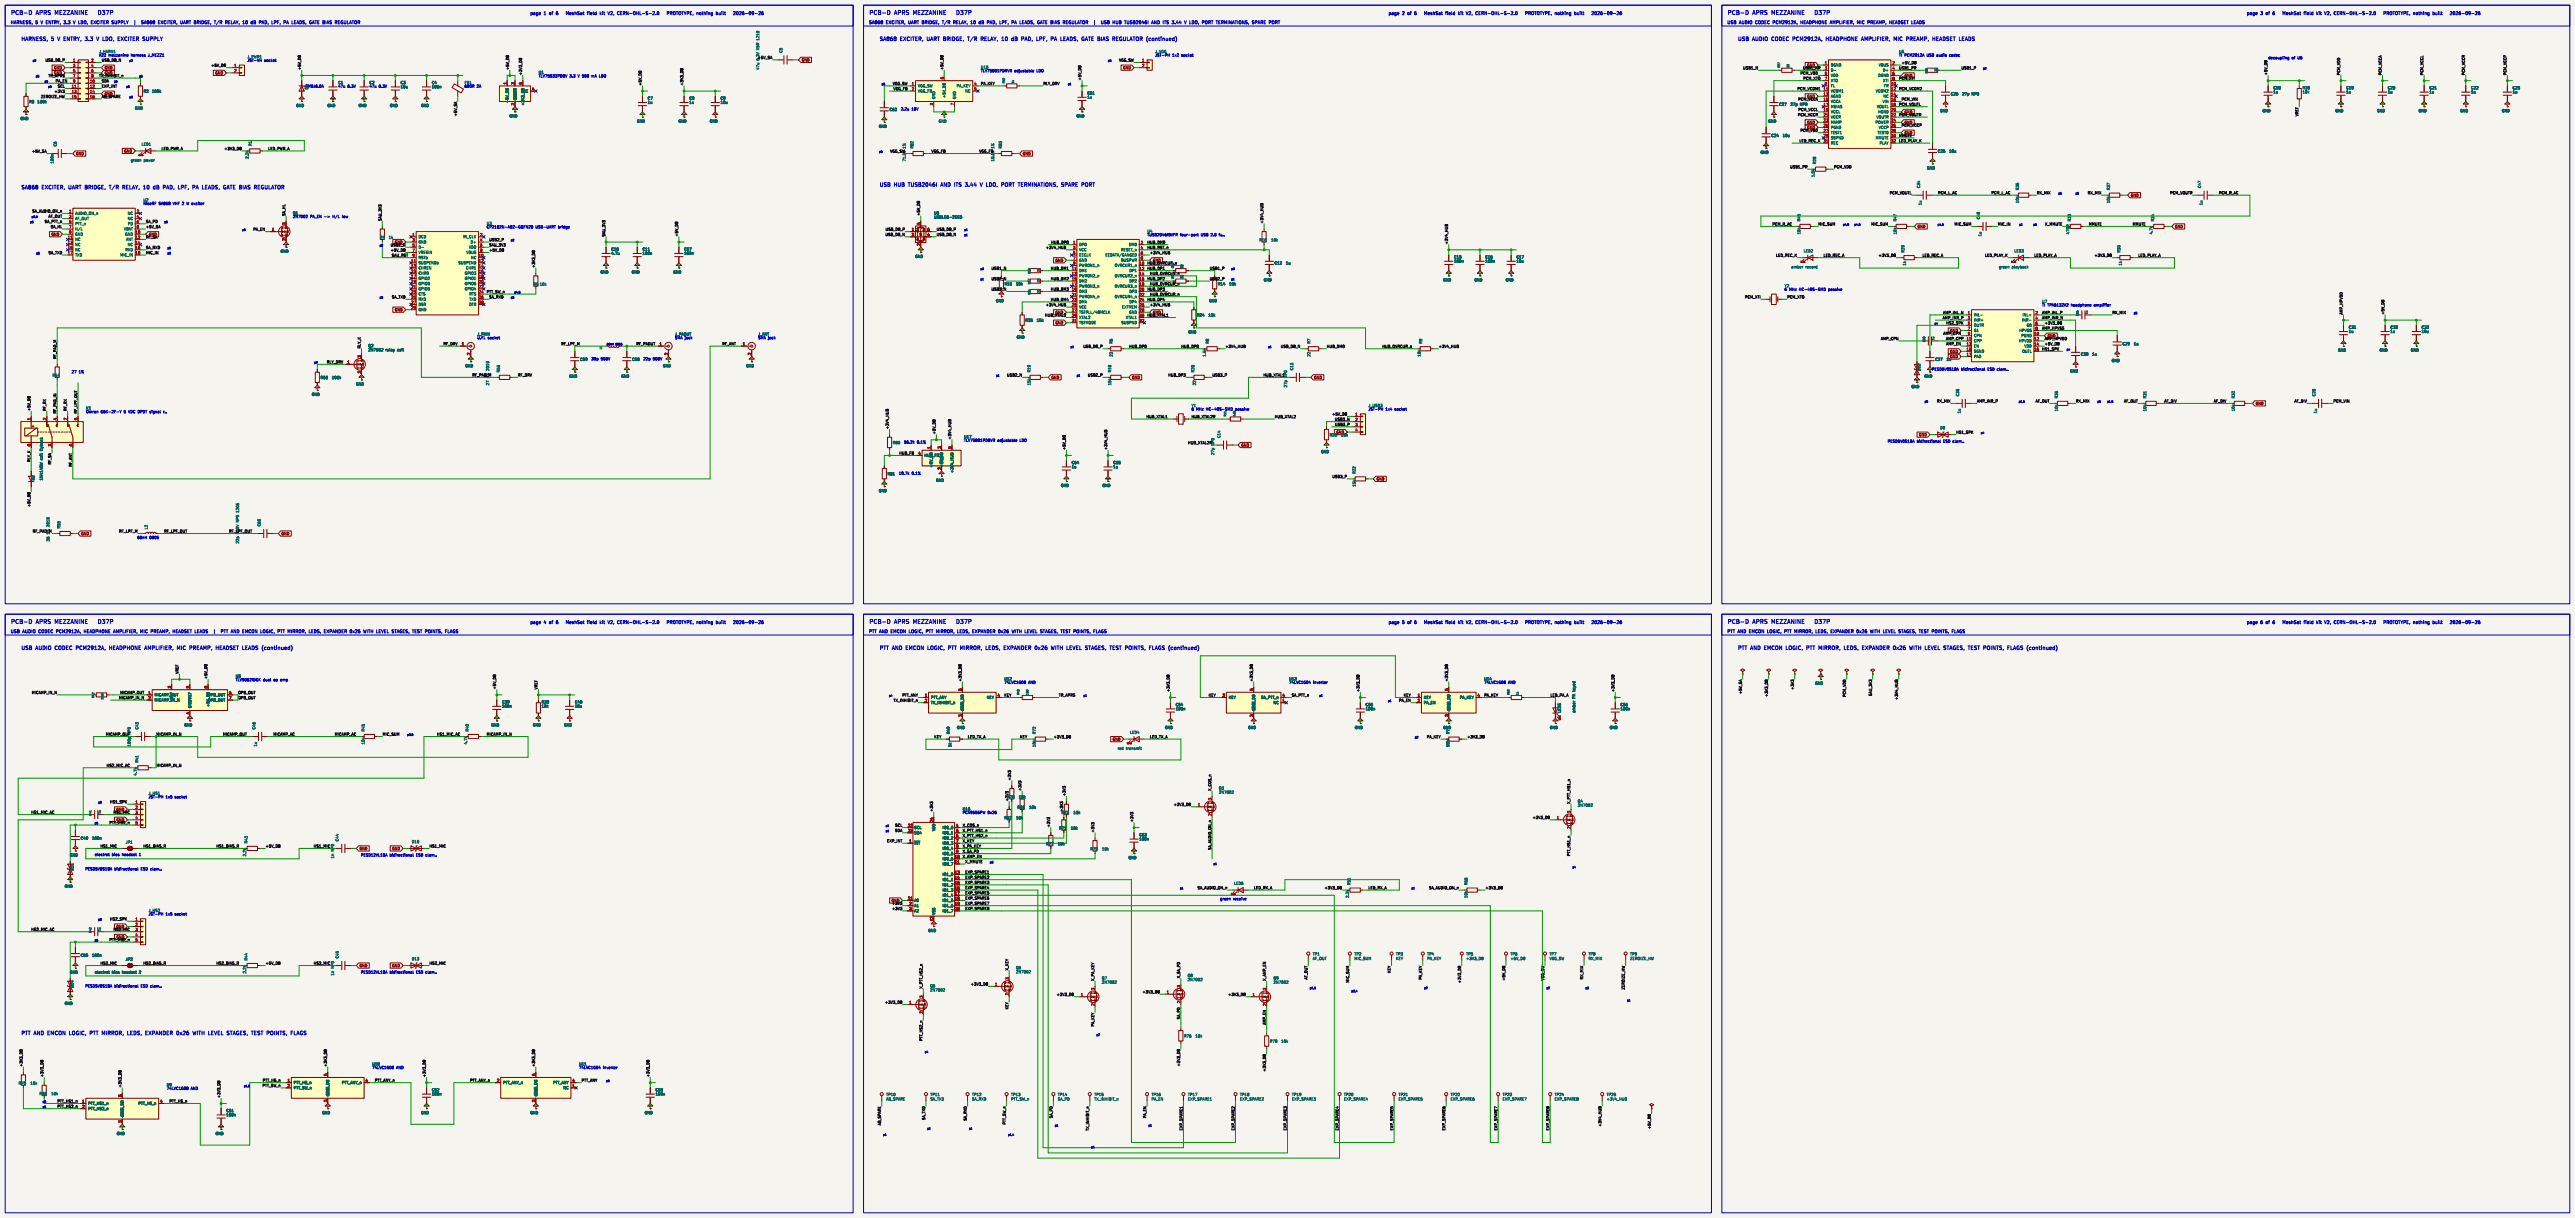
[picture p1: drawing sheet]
<svg xmlns="http://www.w3.org/2000/svg" width="1257mm" height="594mm" viewBox="0 0 1257 594" stroke-linecap="round" stroke-linejoin="round" font-family="sans-serif">
<defs><g id="words">
<g font-size="2.8" fill="#0000c2">
<text x="5" y="7">PCB-D</text>
<text x="18" y="7">APRS</text>
<text x="28" y="7">MEZZANINE</text>
<text x="51" y="7">D37P</text>
<text x="424" y="7">PCB-D</text>
<text x="437" y="7">APRS</text>
<text x="447" y="7">MEZZANINE</text>
<text x="470" y="7">D37P</text>
<text x="843" y="7">PCB-D</text>
<text x="856" y="7">APRS</text>
<text x="866" y="7">MEZZANINE</text>
<text x="890" y="7">D37P</text>
<text x="5" y="305">PCB-D</text>
<text x="18" y="305">APRS</text>
<text x="28" y="305">MEZZANINE</text>
<text x="51" y="305">D37P</text>
<text x="424" y="305">PCB-D</text>
<text x="437" y="305">APRS</text>
<text x="447" y="305">MEZZANINE</text>
<text x="470" y="305">D37P</text>
<text x="843" y="305">PCB-D</text>
<text x="856" y="305">APRS</text>
<text x="866" y="305">MEZZANINE</text>
<text x="890" y="305">D37P</text>
</g>
<g font-size="2.5" fill="#0000c2">
<text x="10" y="20">HARNESS,</text>
<text x="25" y="20">5</text>
<text x="29" y="20">V</text>
<text x="33" y="20">ENTRY,</text>
<text x="44" y="20">3.3</text>
<text x="50" y="20">V</text>
<text x="54" y="20">LDO,</text>
<text x="62" y="20">EXCITER</text>
<text x="75" y="20">SUPPLY</text>
<text x="429" y="20">SA868</text>
<text x="440" y="20">EXCITER,</text>
<text x="454" y="20">UART BRIDGE,</text>
<text x="475" y="20">T/R</text>
<text x="482" y="20">RELAY, 10</text>
<text x="498" y="20">dB</text>
<text x="504" y="20">PAD,</text>
<text x="512" y="20">LPF,</text>
<text x="520" y="20">PA</text>
<text x="525" y="20">LEADS,</text>
<text x="536" y="20">GATE BIAS</text>
<text x="553" y="20">REGULATOR (continued)</text>
<text x="848" y="20">USB</text>
<text x="856" y="20">AUDIO</text>
<text x="866" y="20">CODEC</text>
<text x="877" y="20">PCM2912A,</text>
<text x="894" y="20">HEADPHONE</text>
<text x="912" y="20">AMPLIFIER,</text>
<text x="928" y="20">MIC</text>
<text x="935" y="20">PREAMP,</text>
<text x="949" y="20">HEADSET LEADS</text>
<text x="10" y="92">SA868</text>
<text x="21" y="92">EXCITER,</text>
<text x="34" y="92">UART BRIDGE,</text>
<text x="56" y="92">T/R</text>
<text x="63" y="92">RELAY, 10</text>
<text x="79" y="92">dB</text>
<text x="85" y="92">PAD,</text>
<text x="93" y="92">LPF,</text>
<text x="101" y="92">PA</text>
<text x="106" y="92">LEADS,</text>
<text x="117" y="92">GATE BIAS</text>
<text x="134" y="92">REGULATOR</text>
<text x="429" y="91">USB</text>
<text x="437" y="91">HUB</text>
<text x="444" y="91">TUSB2046I</text>
<text x="461" y="91">AND</text>
<text x="468" y="91">ITS</text>
<text x="474" y="91">3.44</text>
<text x="482" y="91">V</text>
<text x="486" y="91">LDO,</text>
<text x="494" y="91">PORT</text>
<text x="503" y="91">TERMINATIONS,</text>
<text x="525" y="91">SPARE</text>
<text x="10" y="317">USB</text>
<text x="18" y="317">AUDIO</text>
<text x="28" y="317">CODEC</text>
<text x="39" y="317">PCM2912A,</text>
<text x="56" y="317">HEADPHONE</text>
<text x="74" y="317">AMPLIFIER,</text>
<text x="90" y="317">MIC</text>
<text x="97" y="317">PREAMP,</text>
<text x="111" y="317">HEADSET LEADS (continued)</text>
<text x="429" y="317">PTT</text>
<text x="436" y="317">AND</text>
<text x="443" y="317">EMCON</text>
<text x="455" y="317">LOGIC,</text>
<text x="465" y="317">PTT</text>
<text x="472" y="317">MIRROR,</text>
<text x="485" y="317">LEDS,</text>
<text x="495" y="317">EXPANDER</text>
<text x="511" y="317">0x26</text>
<text x="519" y="317">WITH</text>
<text x="527" y="317">LEVEL STAGES, TEST</text>
<text x="558" y="317">POINTS,</text>
<text x="571" y="317">FLAGS (continued)</text>
<text x="848" y="317">PTT</text>
<text x="855" y="317">AND</text>
<text x="862" y="317">EMCON</text>
<text x="874" y="317">LOGIC,</text>
<text x="884" y="317">PTT</text>
<text x="891" y="317">MIRROR,</text>
<text x="904" y="317">LEDS,</text>
<text x="914" y="317">EXPANDER</text>
<text x="930" y="317">0x26</text>
<text x="938" y="317">WITH</text>
<text x="947" y="317">LEVEL STAGES, TEST</text>
<text x="977" y="317">POINTS,</text>
<text x="990" y="317">FLAGS (continued)</text>
<text x="10" y="505">PTT</text>
<text x="17" y="505">AND</text>
<text x="24" y="505">EMCON</text>
<text x="35" y="505">LOGIC,</text>
<text x="46" y="505">PTT</text>
<text x="53" y="505">MIRROR,</text>
<text x="66" y="505">LEDS,</text>
<text x="76" y="505">EXPANDER</text>
<text x="91" y="505">0x26</text>
<text x="100" y="505">WITH</text>
<text x="108" y="505">LEVEL STAGES, TEST</text>
<text x="139" y="505">POINTS,</text>
</g>
<g font-size="2.1" fill="#0000c2">
<text x="5" y="12">HARNESS,</text>
<text x="17" y="12">5</text>
<text x="20" y="12">V ENTRY, 3.3</text>
<text x="36" y="12">V LDO, EXCITER SUPPLY</text>
<text x="71" y="12">SA868</text>
<text x="79" y="12">EXCITER, UART BRIDGE,</text>
<text x="107" y="12">T/R</text>
<text x="112" y="12">RELAY, 10</text>
<text x="125" y="12">dB</text>
<text x="129" y="12">PAD, LPF,</text>
<text x="142" y="12">PA LEADS, GATE BIAS</text>
<text x="167" y="12">REGULATOR</text>
<text x="259" y="7">page</text>
<text x="265" y="7">1</text>
<text x="268" y="7">of</text>
<text x="272" y="7">6</text>
<text x="277" y="7">MeshSat</text>
<text x="288" y="7">field</text>
<text x="294" y="7">kit</text>
<text x="298" y="7">V2,</text>
<text x="303" y="7">CERN-OHL-S-2.0</text>
<text x="327" y="7">PROTOTYPE, nothing</text>
<text x="352" y="7">built</text>
<text x="361" y="7">2026-09-26</text>
<text x="424" y="12">SA868</text>
<text x="432" y="12">EXCITER, UART BRIDGE,</text>
<text x="460" y="12">T/R</text>
<text x="466" y="12">RELAY, 10</text>
<text x="479" y="12">dB</text>
<text x="483" y="12">PAD, LPF,</text>
<text x="495" y="12">PA LEADS, GATE BIAS</text>
<text x="521" y="12">REGULATOR</text>
<text x="540" y="12">USB</text>
<text x="546" y="12">HUB</text>
<text x="552" y="12">TUSB2046I</text>
<text x="565" y="12">AND ITS 3.44</text>
<text x="582" y="12">V LDO, PORT TERMINATIONS, SPARE PORT</text>
<text x="678" y="7">page</text>
<text x="685" y="7">2</text>
<text x="687" y="7">of</text>
<text x="691" y="7">6</text>
<text x="696" y="7">MeshSat</text>
<text x="707" y="7">field</text>
<text x="713" y="7">kit</text>
<text x="717" y="7">V2,</text>
<text x="722" y="7">CERN-OHL-S-2.0</text>
<text x="746" y="7">PROTOTYPE, nothing</text>
<text x="771" y="7">built</text>
<text x="780" y="7">2026-09-26</text>
<text x="843" y="12">USB</text>
<text x="849" y="12">AUDIO CODEC PCM2912A,</text>
<text x="879" y="12">HEADPHONE AMPLIFIER,</text>
<text x="907" y="12">MIC PREAMP,</text>
<text x="923" y="12">HEADSET LEADS</text>
<text x="1097" y="7">page</text>
<text x="1104" y="7">3</text>
<text x="1106" y="7">of</text>
<text x="1110" y="7">6</text>
<text x="1115" y="7">MeshSat</text>
<text x="1126" y="7">field</text>
<text x="1132" y="7">kit</text>
<text x="1136" y="7">V2,</text>
<text x="1141" y="7">CERN-OHL-S-2.0</text>
<text x="1166" y="7">PROTOTYPE, nothing</text>
<text x="1190" y="7">built</text>
<text x="1199" y="7">2026-09-26</text>
<text x="259" y="305">page</text>
<text x="265" y="305">4</text>
<text x="268" y="305">of</text>
<text x="272" y="305">6</text>
<text x="277" y="305">MeshSat</text>
<text x="288" y="305">field</text>
<text x="294" y="305">kit</text>
<text x="298" y="305">V2,</text>
<text x="303" y="305">CERN-OHL-S-2.0</text>
<text x="327" y="305">PROTOTYPE, nothing</text>
<text x="352" y="305">built</text>
<text x="361" y="305">2026-09-26</text>
<text x="678" y="305">page</text>
<text x="685" y="305">5</text>
<text x="687" y="305">of</text>
<text x="691" y="305">6</text>
<text x="696" y="305">MeshSat</text>
<text x="707" y="305">field</text>
<text x="713" y="305">kit</text>
<text x="717" y="305">V2,</text>
<text x="722" y="305">CERN-OHL-S-2.0</text>
<text x="746" y="305">PROTOTYPE, nothing</text>
<text x="771" y="305">built</text>
<text x="780" y="305">2026-09-26</text>
<text x="1097" y="305">page</text>
<text x="1104" y="305">6</text>
<text x="1106" y="305">of</text>
<text x="1110" y="305">6</text>
<text x="1115" y="305">MeshSat</text>
<text x="1126" y="305">field</text>
<text x="1132" y="305">kit</text>
<text x="1136" y="305">V2,</text>
<text x="1141" y="305">CERN-OHL-S-2.0</text>
<text x="1166" y="305">PROTOTYPE, nothing</text>
<text x="1190" y="305">built</text>
<text x="1199" y="305">2026-09-26</text>
<text x="5" y="309">USB</text>
<text x="11" y="309">AUDIO CODEC PCM2912A,</text>
<text x="41" y="309">HEADPHONE AMPLIFIER,</text>
<text x="69" y="309">MIC PREAMP,</text>
<text x="85" y="309">HEADSET LEADS</text>
<text x="110" y="309">PTT AND EMCON LOGIC, PTT MIRROR, LEDS,</text>
<text x="161" y="309">EXPANDER 0x26</text>
<text x="181" y="309">WITH LEVEL STAGES, TEST POINTS,</text>
<text x="221" y="309">FLAGS</text>
<text x="424" y="309">PTT AND EMCON LOGIC, PTT MIRROR, LEDS,</text>
<text x="476" y="309">EXPANDER 0x26</text>
<text x="495" y="309">WITH LEVEL STAGES, TEST POINTS,</text>
<text x="536" y="309">FLAGS</text>
<text x="843" y="309">PTT AND EMCON LOGIC, PTT MIRROR, LEDS,</text>
<text x="895" y="309">EXPANDER 0x26</text>
<text x="914" y="309">WITH LEVEL STAGES, TEST POINTS,</text>
<text x="955" y="309">FLAGS</text>
</g>
<g font-size="1.8" fill="#006464">
<text x="371" y="19" transform="rotate(-90 371 19)">1210</text>
<text x="48" y="26">J_HARN1</text>
<text x="371" y="24" transform="rotate(-90 371 24)">X5R</text>
<text x="382" y="26" transform="rotate(-90 382 26)">C5</text>
<text x="564" y="26">J_VGG</text>
<text x="371" y="34" transform="rotate(-90 371 34)">47u</text>
<text x="894" y="33">BGND</text>
<text x="894" y="35">D-</text>
<text x="917" y="33">VBUS</text>
<text x="919" y="35">D+</text>
<text x="165" y="41">C1</text>
<text x="180" y="41">C2</text>
<text x="195" y="41">C3</text>
<text x="211" y="41">C4</text>
<text x="263" y="36">U1</text>
<text x="894" y="38">VDD</text>
<text x="894" y="40">XTO</text>
<text x="917" y="38">DGND</text>
<text x="919" y="40">XTI</text>
<text x="70" y="45">R2</text>
<text x="74" y="45">100k</text>
<text x="151" y="44" transform="rotate(-90 151 44)">D1</text>
<text x="195" y="43">10u</text>
<text x="211" y="43">100n</text>
<text x="255" y="45">NC</text>
<text x="448" y="43">VGG_SW</text>
<text x="448" y="45">VGG_FB</text>
<text x="462" y="48" transform="rotate(-90 462 48)">+5V_D8</text>
<text x="467" y="43">PA_KEY</text>
<text x="471" y="45">NC</text>
<text x="531" y="46">C61</text>
<text x="894" y="43">FL</text>
<text x="894" y="45">VCOM1</text>
<text x="894" y="48">AGND</text>
<text x="916" y="45">VCOM2</text>
<text x="919" y="48">NC</text>
<text x="920" y="43">FR</text>
<text x="952" y="47">C26</text>
<text x="958" y="47">27p</text>
<text x="963" y="47">NP0</text>
<text x="1110" y="46">1u</text>
<text x="1110" y="44">C18</text>
<text x="1124" y="46">10k</text>
<text x="1124" y="44">R38</text>
<text x="1145" y="46">1u</text>
<text x="1145" y="44">C19</text>
<text x="1166" y="46">1u</text>
<text x="1166" y="44">C20</text>
<text x="1186" y="46">1u</text>
<text x="1186" y="44">C21</text>
<text x="1206" y="46">1u</text>
<text x="1206" y="44">C22</text>
<text x="1227" y="46">1u</text>
<text x="1227" y="44">C23</text>
<text x="14" y="51">R3</text>
<text x="18" y="51">100k</text>
<text x="66" y="54">GND</text>
<text x="145" y="52">GND</text>
<text x="160" y="52">GND</text>
<text x="175" y="52">GND</text>
<text x="190" y="52">GND</text>
<text x="205" y="52">GND</text>
<text x="249" y="50" transform="rotate(-90 249 50)">+5V_D8</text>
<text x="252" y="50" transform="rotate(-90 252 50)">+5V_D8</text>
<text x="252" y="49" transform="rotate(-90 252 49)">GND</text>
<text x="256" y="52" transform="rotate(-90 256 52)">+3V3_D8</text>
<text x="316" y="49">C7</text>
<text x="316" y="51">1u</text>
<text x="336" y="49">C8</text>
<text x="336" y="51">1u</text>
<text x="352" y="49">C9</text>
<text x="352" y="51">10u</text>
<text x="457" y="49" transform="rotate(-90 457 49)">GND</text>
<text x="467" y="49" transform="rotate(-90 467 49)">GND</text>
<text x="531" y="48">1u</text>
<text x="869" y="52">C27</text>
<text x="874" y="52">27p</text>
<text x="879" y="52">NP0</text>
<text x="894" y="50">VCCA</text>
<text x="894" y="53">MBIAS</text>
<text x="916" y="53">VOUTL</text>
<text x="919" y="50">VIN</text>
<text x="10" y="59">GND</text>
<text x="249" y="57">GND</text>
<text x="434" y="54">C62</text>
<text x="526" y="57">GND</text>
<text x="894" y="55">VCCL</text>
<text x="894" y="58">VCCR</text>
<text x="916" y="58">VOUTR</text>
<text x="917" y="55">HGND</text>
<text x="947" y="55">GND</text>
<text x="1105" y="55">GND</text>
<text x="1140" y="55">GND</text>
<text x="1161" y="55">GND</text>
<text x="1181" y="55">GND</text>
<text x="1201" y="55">GND</text>
<text x="1221" y="55">GND</text>
<text x="311" y="60">GND</text>
<text x="331" y="60">GND</text>
<text x="346" y="60">GND</text>
<text x="429" y="63">GND</text>
<text x="458" y="60">GND</text>
<text x="863" y="60">GND</text>
<text x="894" y="61">MAMP</text>
<text x="894" y="63">PGND</text>
<text x="894" y="66">TEST1</text>
<text x="916" y="61">POWER</text>
<text x="917" y="66">TEST0</text>
<text x="917" y="63">VCCP</text>
<text x="28" y="72" transform="rotate(-90 28 72)">C6</text>
<text x="69" y="71">LED1</text>
<text x="123" y="71" transform="rotate(-90 123 71)">R1</text>
<text x="865" y="67">C24</text>
<text x="870" y="67">10u</text>
<text x="894" y="68">SSPND</text>
<text x="894" y="71">REC</text>
<text x="916" y="68">MMUTE</text>
<text x="918" y="71">PLAY</text>
<text x="122" y="78" transform="rotate(-90 122 78)">2.2k</text>
<text x="442" y="72" transform="rotate(-90 442 72)">1%</text>
<text x="446" y="73" transform="rotate(-90 446 73)">R82</text>
<text x="486" y="72" transform="rotate(-90 486 72)">1%</text>
<text x="489" y="73" transform="rotate(-90 489 73)">R83</text>
<text x="860" y="75">GND</text>
<text x="946" y="75">C25</text>
<text x="952" y="75">10u</text>
<text x="26" y="80" transform="rotate(-90 26 80)">100n</text>
<text x="64" y="79">green</text>
<text x="70" y="79">power</text>
<text x="442" y="79" transform="rotate(-90 442 79)">71.5k</text>
<text x="887" y="80" transform="rotate(-90 887 80)">R28</text>
<text x="941" y="83">GND</text>
<text x="886" y="87" transform="rotate(-90 886 87)">1.5k</text>
<text x="938" y="92" transform="rotate(-90 938 92)">C34</text>
<text x="986" y="93" transform="rotate(-90 986 93)">R36</text>
<text x="1030" y="93" transform="rotate(-90 1030 93)">R37</text>
<text x="1075" y="92" transform="rotate(-90 1075 92)">C47</text>
<text x="938" y="100" transform="rotate(-90 938 100)">1u</text>
<text x="986" y="99" transform="rotate(-90 986 99)">10k</text>
<text x="1030" y="99" transform="rotate(-90 1030 99)">10k</text>
<text x="1076" y="100" transform="rotate(-90 1076 100)">1u</text>
<text x="37" y="105">AUDIO_ON_n</text>
<text x="37" y="108">AF_OUT</text>
<text x="62" y="105">NC</text>
<text x="62" y="108">NC</text>
<text x="143" y="105">Q1</text>
<text x="456" y="107">USBLC6-2SC6</text>
<text x="456" y="105">U5</text>
<text x="967" y="107" transform="rotate(-90 967 107)">C48</text>
<text x="37" y="110">PTT_n</text>
<text x="37" y="113">H/L</text>
<text x="60" y="113">VBAT</text>
<text x="62" y="110">PD</text>
<text x="879" y="108" transform="rotate(-90 879 108)">R46</text>
<text x="926" y="108" transform="rotate(-90 926 108)">R47</text>
<text x="1011" y="108" transform="rotate(-90 1011 108)">R33</text>
<text x="1052" y="108" transform="rotate(-90 1052 108)">R34</text>
<text x="37" y="115">GND</text>
<text x="37" y="118">NC</text>
<text x="61" y="115">GND</text>
<text x="61" y="118">ANT</text>
<text x="185" y="117">R4</text>
<text x="190" y="117">1k</text>
<text x="204" y="116">DCD</text>
<text x="204" y="119">GND</text>
<text x="226" y="116">RI_CLK</text>
<text x="230" y="119">D+</text>
<text x="615" y="118">R10</text>
<text x="621" y="118">10k</text>
<text x="879" y="114" transform="rotate(-90 879 114)">10k</text>
<text x="926" y="114" transform="rotate(-90 926 114)">10k</text>
<text x="968" y="116" transform="rotate(-90 968 116)">1u</text>
<text x="1011" y="114" transform="rotate(-90 1011 114)">470R</text>
<text x="1051" y="114" transform="rotate(-90 1051 114)">4.7k</text>
<text x="37" y="120">NC</text>
<text x="37" y="123">NC</text>
<text x="37" y="125">TXD</text>
<text x="59" y="125">MIC_IN</text>
<text x="61" y="123">RXD</text>
<text x="62" y="120">NC</text>
<text x="137" y="124">GND</text>
<text x="204" y="122">D-</text>
<text x="204" y="124">VREGIN</text>
<text x="228" y="124">VBUS</text>
<text x="229" y="122">VDD</text>
<text x="298" y="122">C10</text>
<text x="298" y="125">4.7u</text>
<text x="314" y="125">100n</text>
<text x="314" y="122">C11</text>
<text x="334" y="125">100n</text>
<text x="334" y="122">C57</text>
<text x="527" y="120">DP0</text>
<text x="527" y="123">VCC</text>
<text x="527" y="125">EECLK</text>
<text x="540" y="125">EEDATA/GANGED</text>
<text x="547" y="123">RESET_n</text>
<text x="551" y="120">DM0</text>
<text x="881" y="123">LED2</text>
<text x="930" y="123" transform="rotate(-90 930 123)">R29</text>
<text x="983" y="123">LED3</text>
<text x="1035" y="123" transform="rotate(-90 1035 123)">R30</text>
<text x="204" y="127">RSTb</text>
<text x="204" y="129">SUSPENDb</text>
<text x="204" y="132">CHREN</text>
<text x="224" y="129">SUSPEND</text>
<text x="227" y="132">CHR1</text>
<text x="230" y="127">NC</text>
<text x="447" y="126">GND</text>
<text x="527" y="128">GND</text>
<text x="527" y="130">PWRON1_n</text>
<text x="544" y="130">OVRCUR1_n</text>
<text x="547" y="128">BUSPWR</text>
<text x="622" y="129">C12</text>
<text x="628" y="129">1u</text>
<text x="710" y="128">100n</text>
<text x="710" y="126">C15</text>
<text x="725" y="128">100n</text>
<text x="725" y="126">C16</text>
<text x="740" y="126">C17</text>
<text x="740" y="128">10u</text>
<text x="875" y="131">amber</text>
<text x="882" y="131">record</text>
<text x="931" y="130" transform="rotate(-90 931 130)">1k</text>
<text x="976" y="131">green</text>
<text x="982" y="131">playback</text>
<text x="1036" y="130" transform="rotate(-90 1036 130)">1k</text>
<text x="204" y="134">CHR0</text>
<text x="204" y="137">GPIO2</text>
<text x="227" y="134">GPIO3</text>
<text x="227" y="137">GPIO1</text>
<text x="293" y="134">GND</text>
<text x="308" y="134">GND</text>
<text x="329" y="134">GND</text>
<text x="527" y="133">DM1</text>
<text x="527" y="135">PWRON2_n</text>
<text x="544" y="135">OVRCUR2_n</text>
<text x="551" y="133">DP1</text>
<text x="617" y="137">GND</text>
<text x="705" y="137">GND</text>
<text x="720" y="137">GND</text>
<text x="735" y="137">GND</text>
<text x="204" y="139">GPIO0</text>
<text x="204" y="142">GPIO5</text>
<text x="227" y="139">GPIO6</text>
<text x="227" y="142">GPIO4</text>
<text x="260" y="140">R5</text>
<text x="263" y="140">10k</text>
<text x="490" y="139">R15</text>
<text x="496" y="139">15k</text>
<text x="527" y="138">DM2</text>
<text x="527" y="141">PWRON3_n</text>
<text x="527" y="143">DM3</text>
<text x="544" y="141">OVRCUR3_n</text>
<text x="551" y="138">DP2</text>
<text x="551" y="143">DP3</text>
<text x="595" y="139">R14</text>
<text x="600" y="139">15k</text>
<text x="871" y="140">Y2</text>
<text x="204" y="144">CTS</text>
<text x="204" y="147">RXD</text>
<text x="204" y="149">DSR</text>
<text x="229" y="149">DTR</text>
<text x="229" y="144">RTS</text>
<text x="229" y="147">TXD</text>
<text x="486" y="148">GND</text>
<text x="527" y="146">PWRON4_n</text>
<text x="527" y="148">DM4</text>
<text x="544" y="146">OVRCUR4_n</text>
<text x="551" y="148">DP4</text>
<text x="590" y="148">GND</text>
<text x="204" y="152">GND</text>
<text x="527" y="151">VCC</text>
<text x="527" y="153">TSTPLL/48MCLK</text>
<text x="527" y="156">XTAL2</text>
<text x="548" y="151">EXTMEM</text>
<text x="550" y="156">XTAL1</text>
<text x="551" y="153">GND</text>
<text x="584" y="155">R24</text>
<text x="590" y="155">15k</text>
<text x="964" y="155">INL-</text>
<text x="987" y="155">INL+</text>
<text x="501" y="157">R25</text>
<text x="506" y="157">15k</text>
<text x="527" y="158">TSTMODE</text>
<text x="547" y="158">SUSPND</text>
<text x="964" y="157">INR+</text>
<text x="964" y="160">OUTR</text>
<text x="987" y="157">INR-</text>
<text x="989" y="160">G0</text>
<text x="1147" y="161">C31</text>
<text x="1167" y="161">C32</text>
<text x="1182" y="161">C33</text>
<text x="233" y="166">U.FL</text>
<text x="233" y="164">J_PAIN</text>
<text x="329" y="164">J_PAOUT</text>
<text x="370" y="164">J_ANT</text>
<text x="496" y="165">GND</text>
<text x="543" y="168" transform="rotate(-90 543 168)">R6</text>
<text x="580" y="163">GND</text>
<text x="590" y="168" transform="rotate(-90 590 168)">R8</text>
<text x="640" y="168" transform="rotate(-90 640 168)">R7</text>
<text x="695" y="168" transform="rotate(-90 695 168)">R9</text>
<text x="964" y="162">G1</text>
<text x="964" y="165">CPN</text>
<text x="964" y="167">CPP</text>
<text x="986" y="167">HPVDD</text>
<text x="986" y="162">HPVSS</text>
<text x="987" y="165">PGND</text>
<text x="1147" y="163">1u</text>
<text x="1167" y="163">1u</text>
<text x="1182" y="163">10u</text>
<text x="180" y="170">Q2</text>
<text x="180" y="172">2N7002</text>
<text x="188" y="172">relay</text>
<text x="194" y="172">coil</text>
<text x="964" y="170">EN</text>
<text x="964" y="172">SGND</text>
<text x="987" y="172">OUTL</text>
<text x="988" y="170">VDD</text>
<text x="1016" y="174">C38</text>
<text x="1021" y="174">1u</text>
<text x="1036" y="169">C29</text>
<text x="1042" y="169">1u</text>
<text x="1141" y="172">GND</text>
<text x="1162" y="172">GND</text>
<text x="1177" y="172">GND</text>
<text x="227" y="179">GND</text>
<text x="283" y="176">C59</text>
<text x="309" y="176">C58</text>
<text x="324" y="179">GND</text>
<text x="364" y="179">GND</text>
<text x="543" y="174" transform="rotate(-90 543 174)">22</text>
<text x="589" y="174" transform="rotate(-90 589 174)">1.5k</text>
<text x="640" y="174" transform="rotate(-90 640 174)">22</text>
<text x="694" y="174" transform="rotate(-90 694 174)">10k</text>
<text x="945" y="176">C37</text>
<text x="950" y="176">1u</text>
<text x="964" y="175">PAD</text>
<text x="1031" y="177">GND</text>
<text x="25" y="184">R54</text>
<text x="156" y="185">R53</text>
<text x="162" y="185">100k</text>
<text x="239" y="181" transform="rotate(-90 239 181)">2010</text>
<text x="244" y="182" transform="rotate(-90 244 182)">R56</text>
<text x="278" y="184">GND</text>
<text x="303" y="184">GND</text>
<text x="503" y="182" transform="rotate(-90 503 182)">R19</text>
<text x="543" y="182" transform="rotate(-90 543 182)">R18</text>
<text x="583" y="182" transform="rotate(-90 583 182)">R20</text>
<text x="629" y="184" transform="rotate(-90 629 184)">NP0</text>
<text x="632" y="181" transform="rotate(-90 632 181)">C13</text>
<text x="938" y="181" transform="rotate(-90 938 181)">D12</text>
<text x="940" y="184">GND</text>
<text x="1011" y="182">GND</text>
<text x="174" y="188">GND</text>
<text x="239" y="188" transform="rotate(-90 239 188)">27</text>
<text x="503" y="188" transform="rotate(-90 503 188)">15k</text>
<text x="543" y="188" transform="rotate(-90 543 188)">15k</text>
<text x="584" y="188" transform="rotate(-90 584 188)">22</text>
<text x="629" y="189" transform="rotate(-90 629 189)">27p</text>
<text x="933" y="190">GND</text>
<text x="152" y="193">GND</text>
<text x="957" y="194" transform="rotate(-90 957 194)">C36</text>
<text x="1005" y="195" transform="rotate(-90 1005 195)">R35</text>
<text x="1048" y="195" transform="rotate(-90 1048 195)">R31</text>
<text x="1091" y="195" transform="rotate(-90 1091 195)">R32</text>
<text x="1131" y="194" transform="rotate(-90 1131 194)">C28</text>
<text x="42" y="200">K1</text>
<text x="582" y="199">Y1</text>
<text x="668" y="199">J_USB3</text>
<text x="957" y="202" transform="rotate(-90 957 202)">1u</text>
<text x="1005" y="201" transform="rotate(-90 1005 201)">10k</text>
<text x="1048" y="201" transform="rotate(-90 1048 201)">10k</text>
<text x="1091" y="201" transform="rotate(-90 1091 201)">10k</text>
<text x="1131" y="202" transform="rotate(-90 1131 202)">1u</text>
<text x="947" y="210">D9</text>
<text x="471" y="214">U17</text>
<text x="596" y="214" transform="rotate(-90 596 214)">C14</text>
<text x="649" y="213">R23</text>
<text x="655" y="213">15k</text>
<text x="21" y="220" transform="rotate(-90 21 220)">flyback</text>
<text x="436" y="217">R80</text>
<text x="645" y="221">GND</text>
<text x="21" y="225" transform="rotate(-90 21 225)">coil</text>
<text x="451" y="223">HUB_FB</text>
<text x="461" y="226" transform="rotate(-90 461 226)">GND</text>
<text x="523" y="227">C64</text>
<text x="543" y="227">C65</text>
<text x="593" y="222" transform="rotate(-90 593 222)">27p</text>
<text x="433" y="232">R81</text>
<text x="456" y="228" transform="rotate(-90 456 228)">+5V_D8</text>
<text x="461" y="228" transform="rotate(-90 461 228)">+5V_D8</text>
<text x="466" y="231" transform="rotate(-90 466 231)">+3V4_HUB</text>
<text x="523" y="229">1u</text>
<text x="543" y="229">1u</text>
<text x="662" y="231" transform="rotate(-90 662 231)">R22</text>
<text x="17" y="235" transform="rotate(-90 17 235)">D2</text>
<text x="21" y="235" transform="rotate(-90 21 235)">1N4148W</text>
<text x="457" y="235">GND</text>
<text x="518" y="238">GND</text>
<text x="538" y="238">GND</text>
<text x="662" y="238" transform="rotate(-90 662 238)">15k</text>
<text x="429" y="240">GND</text>
<text x="117" y="250" transform="rotate(-90 117 250)">1206</text>
<text x="24" y="257" transform="rotate(-90 24 257)">2010</text>
<text x="117" y="255" transform="rotate(-90 117 255)">NP0</text>
<text x="127" y="257" transform="rotate(-90 127 257)">C60</text>
<text x="30" y="258" transform="rotate(-90 30 258)">R55</text>
<text x="72" y="258" transform="rotate(-90 72 258)">L2</text>
<text x="24" y="264" transform="rotate(-90 24 264)">36</text>
<text x="117" y="265" transform="rotate(-90 117 265)">22p</text>
<text x="115" y="331">U8</text>
<text x="490" y="332">U12</text>
<text x="629" y="332">U13</text>
<text x="725" y="332">U14</text>
<text x="886" y="334">GND</text>
<text x="75" y="340">MICAMP_OUT</text>
<text x="101" y="340">OPB_OUT</text>
<text x="454" y="341">PTT_ANY</text>
<text x="482" y="341">KEY</text>
<text x="600" y="341">KEY</text>
<text x="616" y="341">SA_PTT_n</text>
<text x="695" y="341">KEY</text>
<text x="713" y="341">PA_KEY</text>
<text x="769" y="341" transform="rotate(-90 769 341)">PA keyed</text>
<text x="75" y="342">MICAMP_IN_N</text>
<text x="85" y="342" transform="rotate(-90 85 342)">VREF</text>
<text x="94" y="346" transform="rotate(-90 94 346)">GNDVREF</text>
<text x="101" y="342">OPB_OUT</text>
<text x="102" y="345" transform="rotate(-90 102 345)">+5V_D8</text>
<text x="245" y="345">100n</text>
<text x="245" y="343">C39</text>
<text x="264" y="345">10k</text>
<text x="264" y="343">R39</text>
<text x="281" y="343">C40</text>
<text x="281" y="345">10u</text>
<text x="454" y="344">TX_INHIBIT_n</text>
<text x="471" y="348" transform="rotate(-90 471 348)">+3V3_D8</text>
<text x="471" y="347" transform="rotate(-90 471 347)">GND</text>
<text x="574" y="347">100n</text>
<text x="574" y="345">C54</text>
<text x="613" y="348" transform="rotate(-90 613 348)">+3V3_D8</text>
<text x="613" y="347" transform="rotate(-90 613 347)">GND</text>
<text x="622" y="344">NC</text>
<text x="667" y="347">100n</text>
<text x="667" y="345">C55</text>
<text x="695" y="344">PA_EN</text>
<text x="708" y="348" transform="rotate(-90 708 348)">+3V3_D8</text>
<text x="708" y="347" transform="rotate(-90 708 347)">GND</text>
<text x="762" y="348" transform="rotate(-90 762 348)">LED5</text>
<text x="769" y="348" transform="rotate(-90 769 348)">amber</text>
<text x="791" y="347">100n</text>
<text x="791" y="345">C56</text>
<text x="68" y="356" transform="rotate(-90 68 356)">C43</text>
<text x="90" y="355">GND</text>
<text x="125" y="356" transform="rotate(-90 125 356)">C46</text>
<text x="178" y="357" transform="rotate(-90 178 357)">R45</text>
<text x="229" y="357" transform="rotate(-90 229 357)">R40</text>
<text x="240" y="355">GND</text>
<text x="260" y="355">GND</text>
<text x="275" y="355">GND</text>
<text x="464" y="358" transform="rotate(-90 464 358)">R49</text>
<text x="467" y="356">GND</text>
<text x="506" y="358" transform="rotate(-90 506 358)">R72</text>
<text x="552" y="358">LED4</text>
<text x="569" y="356">GND</text>
<text x="609" y="356">GND</text>
<text x="661" y="356">GND</text>
<text x="705" y="356">GND</text>
<text x="708" y="358" transform="rotate(-90 708 358)">R74</text>
<text x="757" y="356">GND</text>
<text x="786" y="356">GND</text>
<text x="64" y="364" transform="rotate(-90 64 364)">100p</text>
<text x="126" y="364" transform="rotate(-90 126 364)">1u</text>
<text x="178" y="363" transform="rotate(-90 178 363)">10k</text>
<text x="228" y="363" transform="rotate(-90 228 363)">4.7k</text>
<text x="465" y="365" transform="rotate(-90 465 365)">1k</text>
<text x="506" y="365" transform="rotate(-90 506 365)">10k</text>
<text x="708" y="365" transform="rotate(-90 708 365)">10k</text>
<text x="546" y="366">red</text>
<text x="550" y="366">transmit</text>
<text x="68" y="372" transform="rotate(-90 68 372)">R41</text>
<text x="67" y="379" transform="rotate(-90 67 379)">4.7k</text>
<text x="492" y="390">R75</text>
<text x="497" y="390">10k</text>
<text x="595" y="385">Q3</text>
<text x="595" y="387">2N7002</text>
<text x="470" y="396">U16</text>
<text x="497" y="395">R69</text>
<text x="502" y="395">10k</text>
<text x="770" y="392">Q4</text>
<text x="770" y="394">2N7002</text>
<text x="490" y="400">R67</text>
<text x="496" y="400">10k</text>
<text x="518" y="397">R73</text>
<text x="524" y="397">10k</text>
<text x="446" y="405">SCL</text>
<text x="446" y="407">SDA</text>
<text x="457" y="406" transform="rotate(-90 457 406)">VDD</text>
<text x="460" y="405">IO0_0</text>
<text x="460" y="407">IO0_1</text>
<text x="517" y="405">R71</text>
<text x="523" y="405">10k</text>
<text x="39" y="410">C49</text>
<text x="45" y="410">100n</text>
<text x="61" y="412">JP1</text>
<text x="121" y="412" transform="rotate(-90 121 412)">R43</text>
<text x="166" y="411" transform="rotate(-90 166 411)">C44</text>
<text x="201" y="412">D10</text>
<text x="446" y="412">~{INT}</text>
<text x="460" y="410">IO0_2</text>
<text x="460" y="412">IO0_3</text>
<text x="511" y="413">R77</text>
<text x="516" y="413">10k</text>
<text x="556" y="410">100n</text>
<text x="556" y="408">C63</text>
<text x="34" y="418">GND</text>
<text x="120" y="418" transform="rotate(-90 120 418)">2.2k</text>
<text x="163" y="419" transform="rotate(-90 163 419)">1n</text>
<text x="163" y="416" transform="rotate(-90 163 416)">NP0</text>
<text x="460" y="415">IO0_4</text>
<text x="460" y="417">IO0_5</text>
<text x="460" y="420">IO0_6</text>
<text x="532" y="415">R79</text>
<text x="538" y="415">10k</text>
<text x="551" y="419">GND</text>
<text x="36" y="425" transform="rotate(-90 36 425)">D11</text>
<text x="460" y="423">IO0_7</text>
<text x="460" y="428">IO1_0</text>
<text x="460" y="430">IO1_1</text>
<text x="602" y="432">LED6</text>
<text x="31" y="433">GND</text>
<text x="460" y="433">IO1_2</text>
<text x="460" y="435">IO1_3</text>
<text x="460" y="438">IO1_4</text>
<text x="660" y="432" transform="rotate(-90 660 432)">R51</text>
<text x="717" y="432" transform="rotate(-90 717 432)">R66</text>
<text x="446" y="440">A0</text>
<text x="446" y="443">A1</text>
<text x="460" y="440">IO1_5</text>
<text x="460" y="443">IO1_6</text>
<text x="659" y="438" transform="rotate(-90 659 438)">2.2k</text>
<text x="717" y="438" transform="rotate(-90 717 438)">10k</text>
<text x="446" y="445">A2</text>
<text x="457" y="447" transform="rotate(-90 457 447)">VSS</text>
<text x="460" y="445">IO1_7</text>
<text x="453" y="455">GND</text>
<text x="39" y="467">C50</text>
<text x="45" y="467">100n</text>
<text x="166" y="468" transform="rotate(-90 166 468)">C45</text>
<text x="641" y="466">TP1</text>
<text x="661" y="466">TP2</text>
<text x="681" y="466">TP3</text>
<text x="697" y="466">TP4</text>
<text x="716" y="466">TP5</text>
<text x="737" y="466">TP6</text>
<text x="756" y="466">TP7</text>
<text x="775" y="466">TP8</text>
<text x="796" y="466">TP9</text>
<text x="61" y="469">JP2</text>
<text x="121" y="469" transform="rotate(-90 121 469)">R44</text>
<text x="163" y="473" transform="rotate(-90 163 473)">NP0</text>
<text x="201" y="469">D13</text>
<text x="496" y="473">Q6</text>
<text x="641" y="469">AF_OUT</text>
<text x="661" y="469">MIC_SUM</text>
<text x="681" y="469">KEY</text>
<text x="697" y="469">PA_KEY</text>
<text x="716" y="469">+3V3_D8</text>
<text x="737" y="469">+5V_D8</text>
<text x="756" y="469">VGG_SW</text>
<text x="775" y="469">RX_MIX</text>
<text x="796" y="469">ZEROIZE_HW</text>
<text x="34" y="475">GND</text>
<text x="46" y="475">electret</text>
<text x="55" y="475">bias</text>
<text x="60" y="475">headset</text>
<text x="68" y="475">2</text>
<text x="120" y="475" transform="rotate(-90 120 475)">2.2k</text>
<text x="163" y="476" transform="rotate(-90 163 476)">1n</text>
<text x="496" y="475">2N7002</text>
<text x="538" y="478">Q7</text>
<text x="580" y="477">Q8</text>
<text x="580" y="479">2N7002</text>
<text x="622" y="478">Q9</text>
<text x="36" y="482" transform="rotate(-90 36 482)">D14</text>
<text x="454" y="482">Q5</text>
<text x="454" y="484">2N7002</text>
<text x="538" y="480">2N7002</text>
<text x="622" y="480">2N7002</text>
<text x="31" y="491">GND</text>
<text x="578" y="506">R76</text>
<text x="584" y="506">10k</text>
<text x="620" y="509">R78</text>
<text x="625" y="509">10k</text>
<text x="182" y="520">U10</text>
<text x="283" y="522">74LVC1G04</text>
<text x="283" y="520">U11</text>
<text x="9" y="529">R70</text>
<text x="15" y="529">10k</text>
<text x="81" y="530">U9</text>
<text x="143" y="529">PTT_HS_n</text>
<text x="143" y="532">PTT_SW_n</text>
<text x="167" y="529">PTT_ANY_n</text>
<text x="211" y="533">C52</text>
<text x="245" y="529">PTT_ANY_n</text>
<text x="270" y="529">PTT_ANY</text>
<text x="275" y="532">NC</text>
<text x="320" y="533">C53</text>
<text x="19" y="535">R68</text>
<text x="25" y="535">10k</text>
<text x="43" y="539">PTT_HS1_n</text>
<text x="67" y="539">PTT_HS_n</text>
<text x="161" y="536" transform="rotate(-90 161 536)">+3V3_D8</text>
<text x="161" y="535" transform="rotate(-90 161 535)">GND</text>
<text x="211" y="535">100n</text>
<text x="262" y="536" transform="rotate(-90 262 536)">+3V3_D8</text>
<text x="262" y="535" transform="rotate(-90 262 535)">GND</text>
<text x="320" y="535">100n</text>
<text x="433" y="537">AB_SPARE</text>
<text x="433" y="535">TP10</text>
<text x="454" y="535">TP11</text>
<text x="454" y="537">SA_TXD</text>
<text x="474" y="535">TP12</text>
<text x="474" y="537">SA_RXD</text>
<text x="494" y="537">PTT_SW_n</text>
<text x="494" y="535">TP13</text>
<text x="516" y="537">SA_PD</text>
<text x="516" y="535">TP14</text>
<text x="534" y="537">TX_INHIBIT_n</text>
<text x="534" y="535">TP15</text>
<text x="562" y="537">PA_EN</text>
<text x="562" y="535">TP16</text>
<text x="580" y="537">EXP_SPARE1</text>
<text x="580" y="535">TP17</text>
<text x="605" y="537">EXP_SPARE2</text>
<text x="605" y="535">TP18</text>
<text x="631" y="537">EXP_SPARE3</text>
<text x="631" y="535">TP19</text>
<text x="656" y="537">EXP_SPARE4</text>
<text x="656" y="535">TP20</text>
<text x="683" y="537">EXP_SPARE5</text>
<text x="683" y="535">TP21</text>
<text x="708" y="537">EXP_SPARE6</text>
<text x="708" y="535">TP22</text>
<text x="734" y="537">EXP_SPARE7</text>
<text x="734" y="535">TP23</text>
<text x="759" y="537">EXP_SPARE8</text>
<text x="759" y="535">TP24</text>
<text x="784" y="535">TP25</text>
<text x="784" y="537">+3V4_HUB</text>
<text x="43" y="542">PTT_HS2_n</text>
<text x="61" y="546" transform="rotate(-90 61 546)">+3V3_D8</text>
<text x="61" y="545" transform="rotate(-90 61 545)">GND</text>
<text x="110" y="545">100n</text>
<text x="110" y="543">C51</text>
<text x="157" y="544">GND</text>
<text x="205" y="544">GND</text>
<text x="259" y="544">GND</text>
<text x="315" y="544">GND</text>
<text x="57" y="554">GND</text>
<text x="105" y="554">GND</text>
</g>
<g font-size="1.8" fill="#0000c2">
<text x="48" y="28">A22</text>
<text x="53" y="28">mezzanine</text>
<text x="64" y="28">harness</text>
<text x="73" y="28">J_MEZZ1</text>
<text x="121" y="29">J_PWR1</text>
<text x="564" y="28">JST-PH</text>
<text x="572" y="28">1x2</text>
<text x="577" y="28">socket</text>
<text x="927" y="28">TI PCM2912A</text>
<text x="927" y="26">U6</text>
<text x="941" y="28">USB</text>
<text x="946" y="28">audio</text>
<text x="952" y="28">codec</text>
<text x="1107" y="29">decoupling</text>
<text x="1119" y="29">of</text>
<text x="1122" y="29">U6</text>
<text x="121" y="30">JST-VH</text>
<text x="129" y="30">socket</text>
<text x="479" y="35">TLV75801PDRVR</text>
<text x="479" y="34">U15</text>
<text x="495" y="35">adjustable</text>
<text x="506" y="35">LDO</text>
<text x="227" y="41">FB1</text>
<text x="263" y="38">TLV75533PDBV</text>
<text x="278" y="38">3.3</text>
<text x="282" y="38">V 500</text>
<text x="289" y="38">mA</text>
<text x="293" y="38">LDO</text>
<text x="149" y="43">SMBJ6.0A</text>
<text x="165" y="43">47u</text>
<text x="170" y="43">6.3V</text>
<text x="180" y="43">47u</text>
<text x="185" y="43">6.3V</text>
<text x="227" y="43">600R</text>
<text x="233" y="43">2A</text>
<text x="440" y="54">2.2u</text>
<text x="445" y="54">16V</text>
<text x="70" y="100">NiceRF</text>
<text x="70" y="98">U2</text>
<text x="77" y="100">SA868</text>
<text x="85" y="100">VHF 2</text>
<text x="92" y="100">W exciter</text>
<text x="143" y="106">2N7002</text>
<text x="151" y="106">PA_EN -&gt;</text>
<text x="163" y="106">H/L</text>
<text x="168" y="106">low</text>
<text x="237" y="112">CP2102N-A02-GQFN28</text>
<text x="237" y="110">U3</text>
<text x="261" y="112">USB-UART</text>
<text x="273" y="112">bridge</text>
<text x="560" y="114">U4</text>
<text x="560" y="115">TUSB2046IBVFR</text>
<text x="576" y="115">four-port</text>
<text x="587" y="115">USB</text>
<text x="592" y="115">2.0</text>
<text x="596" y="115">fu..</text>
<text x="871" y="142">6</text>
<text x="874" y="142">MHz</text>
<text x="879" y="142">HC-49S-SMD</text>
<text x="893" y="142">passive</text>
<text x="997" y="150">TI TPA6132A2</text>
<text x="997" y="148">U7</text>
<text x="1011" y="150">headphone</text>
<text x="1023" y="150">amplifier</text>
<text x="238" y="166">socket</text>
<text x="329" y="166">SMA jack</text>
<text x="370" y="166">SMA jack</text>
<text x="289" y="176">39p</text>
<text x="293" y="176">500V</text>
<text x="314" y="176">22p</text>
<text x="319" y="176">500V</text>
<text x="35" y="182">27</text>
<text x="38" y="182">1%</text>
<text x="943" y="181">PESD5V0S1BA</text>
<text x="958" y="181">bidirectional</text>
<text x="971" y="181">ESD clam..</text>
<text x="42" y="202">Omron</text>
<text x="49" y="202">G6K-2F-Y</text>
<text x="61" y="202">5</text>
<text x="63" y="202">VDC DPDT signal</text>
<text x="81" y="202">r..</text>
<text x="582" y="200">6</text>
<text x="584" y="200">MHz</text>
<text x="589" y="200">HC-49S-SMD</text>
<text x="603" y="200">passive</text>
<text x="668" y="200">JST-PH</text>
<text x="677" y="200">1x4</text>
<text x="681" y="200">socket</text>
<text x="471" y="216">TLV75801PDBVR</text>
<text x="487" y="216">adjustable</text>
<text x="498" y="216">LDO</text>
<text x="441" y="217">56.2k</text>
<text x="448" y="217">0.1%</text>
<text x="922" y="216">PESD5V0S1BA</text>
<text x="936" y="216">bidirectional</text>
<text x="949" y="216">ESD clam..</text>
<text x="439" y="232">10.7k</text>
<text x="445" y="232">0.1%</text>
<text x="67" y="263">68nH</text>
<text x="73" y="263">0805</text>
<text x="115" y="332">TLV9062IDGK</text>
<text x="128" y="332">dual</text>
<text x="134" y="332">op</text>
<text x="137" y="332">amp</text>
<text x="490" y="334">74LVC1G08</text>
<text x="502" y="334">AND</text>
<text x="629" y="334">74LVC1G04</text>
<text x="641" y="334">inverter</text>
<text x="725" y="334">74LVC1G08</text>
<text x="736" y="334">AND</text>
<text x="72" y="390">JST-PH</text>
<text x="72" y="388">J_HS1</text>
<text x="81" y="390">1x5</text>
<text x="85" y="390">socket</text>
<text x="470" y="397">PCA9555PW</text>
<text x="482" y="397">0x26</text>
<text x="46" y="418">electret</text>
<text x="55" y="418">bias</text>
<text x="60" y="418">headset</text>
<text x="68" y="418">1</text>
<text x="176" y="418">PESD12VL1BA</text>
<text x="190" y="418">bidirectional</text>
<text x="203" y="418">ESD clam..</text>
<text x="41" y="425">PESD5V0S1BA</text>
<text x="56" y="425">bidirectional</text>
<text x="69" y="425">ESD clam..</text>
<text x="596" y="439">green</text>
<text x="602" y="439">receive</text>
<text x="72" y="447">JST-PH</text>
<text x="72" y="445">J_HS2</text>
<text x="81" y="447">1x5</text>
<text x="85" y="447">socket</text>
<text x="176" y="475">PESD12VL1BA</text>
<text x="190" y="475">bidirectional</text>
<text x="203" y="475">ESD clam..</text>
<text x="41" y="482">PESD5V0S1BA</text>
<text x="56" y="482">bidirectional</text>
<text x="69" y="482">ESD clam..</text>
<text x="182" y="522">74LVC1G08</text>
<text x="193" y="522">AND</text>
<text x="294" y="522">inverter</text>
<text x="81" y="532">74LVC1G08</text>
<text x="93" y="532">AND</text>
</g>
<g font-size="1.8" fill="#0f0f0f">
<text x="370" y="29">+5V_SA</text>
<text x="371" y="29" transform="rotate(-90 371 29)">6.3V</text>
<text x="22" y="30">USB_D8_P</text>
<text x="50" y="30">USB_D8_N</text>
<text x="103" y="33">+5V_D8</text>
<text x="147" y="34" transform="rotate(-90 147 34)">+5V_D8</text>
<text x="249" y="34" transform="rotate(-90 249 34)">+5V_D8</text>
<text x="461" y="34" transform="rotate(-90 461 34)">+5V_D8</text>
<text x="546" y="30">VGG_SW</text>
<text x="851" y="34">USB1_N</text>
<text x="880" y="34">USB1_NR</text>
<text x="882" y="33">GND</text>
<text x="927" y="34">USB1_PR</text>
<text x="928" y="31">+5V_D8</text>
<text x="958" y="34">USB1_P</text>
<text x="24" y="38">TR_APRS</text>
<text x="26" y="37">GND</text>
<text x="27" y="40">PA_EN</text>
<text x="48" y="38">TX_INHIBIT_n</text>
<text x="50" y="40">SDA</text>
<text x="51" y="37">GND</text>
<text x="255" y="37" transform="rotate(-90 255 37)">+3V3_D8</text>
<text x="313" y="42" transform="rotate(-90 313 42)">+5V_D8</text>
<text x="334" y="42" transform="rotate(-90 334 42)">+3V3_D8</text>
<text x="436" y="42">VGG_SW</text>
<text x="479" y="42">PA_KEY</text>
<text x="509" y="42">RLY_DRV</text>
<text x="528" y="39" transform="rotate(-90 528 39)">+5V_D8</text>
<text x="879" y="36">PCM_VDD</text>
<text x="880" y="39">PCM_XTO</text>
<text x="927" y="39">PCM_XTI</text>
<text x="930" y="38">GND</text>
<text x="1107" y="37" transform="rotate(-90 1107 37)">+5V_D8</text>
<text x="1143" y="37" transform="rotate(-90 1143 37)">PCM_VDD</text>
<text x="1163" y="37" transform="rotate(-90 1163 37)">PCM_VCCA</text>
<text x="1183" y="37" transform="rotate(-90 1183 37)">PCM_VCCL</text>
<text x="1204" y="37" transform="rotate(-90 1204 37)">PCM_VCCR</text>
<text x="1224" y="37" transform="rotate(-90 1224 37)">PCM_VCCP</text>
<text x="20" y="48">ZEROIZE_HW</text>
<text x="26" y="45">+3V3</text>
<text x="28" y="43">SCL</text>
<text x="50" y="43">EXP_INT</text>
<text x="50" y="48">AB_SPARE</text>
<text x="51" y="47">GND</text>
<text x="436" y="44">VGG_FB</text>
<text x="877" y="44">PCM_VCOM1</text>
<text x="882" y="48">GND</text>
<text x="927" y="44">PCM_VCOM2</text>
<text x="878" y="49">PCM_VCCA</text>
<text x="927" y="52">PCM_VOUTL</text>
<text x="928" y="49">PCM_VIN</text>
<text x="223" y="57" transform="rotate(-90 223 57)">+5V_SA</text>
<text x="878" y="57">PCM_VCCR</text>
<text x="878" y="54">PCM_VCCL</text>
<text x="927" y="57">PCM_VOUTR</text>
<text x="930" y="56">GND</text>
<text x="1122" y="57" transform="rotate(-90 1122 57)">VREF</text>
<text x="879" y="64">PCM_VDD</text>
<text x="882" y="63">GND</text>
<text x="928" y="62">PCM_VCCP</text>
<text x="930" y="66">GND</text>
<text x="930" y="61">GND</text>
<text x="878" y="70">LED_REC_K</text>
<text x="927" y="70">LED_PLAY_K</text>
<text x="927" y="67">MMUTE</text>
<text x="16" y="75">+5V_SA</text>
<text x="79" y="73">LED_PWR_A</text>
<text x="109" y="73">+3V3_D8</text>
<text x="131" y="73">LED_PWR_A</text>
<text x="434" y="75">VGG_SW</text>
<text x="455" y="75">VGG_FB</text>
<text x="478" y="75">VGG_FB</text>
<text x="486" y="79" transform="rotate(-90 486 79)">10.0k</text>
<text x="874" y="82">USB1_PR</text>
<text x="895" y="82">PCM_VDD</text>
<text x="923" y="95">PCM_VOUTL</text>
<text x="946" y="95">PCM_L_AC</text>
<text x="972" y="95">PCM_L_AC</text>
<text x="994" y="95">RX_MIX</text>
<text x="1019" y="95">RX_MIX</text>
<text x="1059" y="95">PCM_VOUTR</text>
<text x="1083" y="95">PCM_R_AC</text>
<text x="16" y="104">SA_AUDIO_ON_n</text>
<text x="24" y="106">AF_OUT</text>
<text x="139" y="105" transform="rotate(-90 139 105)">SA_HL</text>
<text x="186" y="108" transform="rotate(-90 186 108)">SAU_3V3</text>
<text x="449" y="105" transform="rotate(-90 449 105)">+5V_D8</text>
<text x="22" y="109">SA_PTT_n</text>
<text x="25" y="111">SA_HL</text>
<text x="71" y="111">+5V_SA</text>
<text x="71" y="109">SA_PD</text>
<text x="124" y="113">PA_EN</text>
<text x="432" y="113">USB_D8_P</text>
<text x="457" y="113">USB_D8_P</text>
<text x="617" y="109" transform="rotate(-90 617 109)">+3V4_HUB</text>
<text x="865" y="110">PCM_R_AC</text>
<text x="888" y="110">MIC_SUM</text>
<text x="914" y="110">MIC_SUM</text>
<text x="954" y="110">MIC_SUM</text>
<text x="975" y="110">MIC_IN</text>
<text x="998" y="110">X_MMUTE</text>
<text x="1020" y="110">MMUTE</text>
<text x="1041" y="110">MMUTE</text>
<text x="71" y="116">RF_SA</text>
<text x="73" y="115">GND</text>
<text x="193" y="119">GND</text>
<text x="239" y="118">USB2_P</text>
<text x="296" y="116" transform="rotate(-90 296 116)">SAU_3V3</text>
<text x="331" y="116" transform="rotate(-90 331 116)">+5V_D8</text>
<text x="432" y="115">USB_D8_N</text>
<text x="457" y="115">USB_D8_N</text>
<text x="513" y="119">HUB_DP0</text>
<text x="560" y="119">HUB_DM0</text>
<text x="707" y="119" transform="rotate(-90 707 119)">+3V4_HUB</text>
<text x="24" y="124">SA_TXD</text>
<text x="71" y="122">SA_RXD</text>
<text x="71" y="124">MIC_IN</text>
<text x="191" y="120">USB2_N</text>
<text x="191" y="123">+5V_D8</text>
<text x="191" y="125">SAU_RST</text>
<text x="239" y="120">SAU_3V3</text>
<text x="239" y="123">+5V_D8</text>
<text x="511" y="122">+3V4_HUB</text>
<text x="560" y="122">HUB_RST_n</text>
<text x="561" y="124">+3V4_HUB</text>
<text x="867" y="125">LED_REC_K</text>
<text x="890" y="125">LED_REC_A</text>
<text x="917" y="125">+3V3_D8</text>
<text x="939" y="125">LED_REC_A</text>
<text x="969" y="125">LED_PLAY_K</text>
<text x="993" y="125">LED_PLAY_A</text>
<text x="1023" y="125">+3V3_D8</text>
<text x="1044" y="125">LED_PLAY_A</text>
<text x="261" y="131" transform="rotate(-90 261 131)">+3V3_D8</text>
<text x="484" y="132">USB1_N</text>
<text x="513" y="132">HUB_DM1</text>
<text x="560" y="129">HUB_OVRCUR_n</text>
<text x="560" y="132">HUB_DP1</text>
<text x="563" y="128">GND</text>
<text x="484" y="137">USB2_N</text>
<text x="513" y="137">HUB_DM2</text>
<text x="560" y="137">HUB_DP2</text>
<text x="561" y="134">HUB_OVRCUR_n</text>
<text x="591" y="137">USB2_P</text>
<text x="237" y="143">PTT_SW_n</text>
<text x="513" y="142">HUB_DM3</text>
<text x="560" y="142">HUB_DP3</text>
<text x="561" y="139">HUB_OVRCUR_n</text>
<text x="191" y="146">SA_TXD</text>
<text x="239" y="146">SA_RXD</text>
<text x="511" y="150">+3V4_HUB</text>
<text x="513" y="147">HUB_DM4</text>
<text x="560" y="147">HUB_DP4</text>
<text x="561" y="144">HUB_OVRCUR_n</text>
<text x="561" y="150">+3V4_HUB</text>
<text x="852" y="146">PCM_XTI</text>
<text x="872" y="146">PCM_XTO</text>
<text x="510" y="155">HUB_XTAL2</text>
<text x="515" y="153">GND</text>
<text x="560" y="155">HUB_XTAL1</text>
<text x="563" y="153">GND</text>
<text x="948" y="156">AMP_INR_P</text>
<text x="949" y="153">AMP_INL_N</text>
<text x="997" y="153">AMP_INL_P</text>
<text x="997" y="156">AMP_INR_N</text>
<text x="1031" y="153">RX_MIX</text>
<text x="1144" y="154" transform="rotate(-90 1144 154)">AMP_HPVDD</text>
<text x="1164" y="154" transform="rotate(-90 1164 154)">+5V_D8</text>
<text x="950" y="158">HS2_SPK</text>
<text x="997" y="161">AMP_HPVSS</text>
<text x="998" y="158">+3V3_D8</text>
<text x="918" y="166">AMP_CPN</text>
<text x="949" y="163">AMP_CPN</text>
<text x="950" y="166">AMP_CPP</text>
<text x="952" y="162">GND</text>
<text x="998" y="166">AMP_HPVDD</text>
<text x="1000" y="165">GND</text>
<text x="176" y="170" transform="rotate(-90 176 170)">RLY_K</text>
<text x="216" y="169">RF_DRV</text>
<text x="311" y="169">RF_PAOUT</text>
<text x="352" y="169">RF_ANT</text>
<text x="529" y="170">USB_D8_P</text>
<text x="551" y="170">HUB_DP0</text>
<text x="577" y="170">HUB_DP0</text>
<text x="598" y="170">+3V4_HUB</text>
<text x="625" y="170">USB_D8_N</text>
<text x="648" y="170">HUB_DM0</text>
<text x="675" y="170">HUB_OVRCUR_n</text>
<text x="702" y="170">+3V4_HUB</text>
<text x="950" y="169">AMP_EN</text>
<text x="997" y="171">HS1_SPK</text>
<text x="998" y="169">+5V_D8</text>
<text x="28" y="175" transform="rotate(-90 28 175)">RF_PAD_M</text>
<text x="159" y="177">RLY_DRV</text>
<text x="230" y="184">RF_PAD_M</text>
<text x="239" y="185" transform="rotate(-90 239 185)">1%</text>
<text x="253" y="184">RF_DRV</text>
<text x="492" y="184">USB2_N</text>
<text x="531" y="184">USB2_P</text>
<text x="570" y="184">HUB_DP3</text>
<text x="592" y="184">USB3_P</text>
<text x="617" y="184">HUB_XTAL1</text>
<text x="946" y="197">RX_MIX</text>
<text x="965" y="197">AMP_INR_P</text>
<text x="994" y="197">AF_OUT</text>
<text x="1013" y="197">RX_MIX</text>
<text x="1037" y="197">AF_OUT</text>
<text x="1057" y="197">AF_DIV</text>
<text x="1081" y="197">AF_DIV</text>
<text x="1120" y="197">AF_DIV</text>
<text x="1139" y="197">PCM_VIN</text>
<text x="15" y="201" transform="rotate(-90 15 201)">+5V_D8</text>
<text x="23" y="201" transform="rotate(-90 23 201)">RF_RX</text>
<text x="28" y="202" transform="rotate(-90 28 202)">RF_PAD_IN</text>
<text x="33" y="201" transform="rotate(-90 33 201)">RF_RX</text>
<text x="38" y="202" transform="rotate(-90 38 202)">RF_LPF_OUT</text>
<text x="650" y="203">+5V_D8</text>
<text x="434" y="210" transform="rotate(-90 434 210)">+3V4_HUB</text>
<text x="560" y="204">HUB_XTAL1</text>
<text x="582" y="204">HUB_XTAL2R</text>
<text x="622" y="204">HUB_XTAL2</text>
<text x="652" y="205">USB3_N</text>
<text x="652" y="208">USB3_P</text>
<text x="457" y="212" transform="rotate(-90 457 212)">+5V_D8</text>
<text x="464" y="215" transform="rotate(-90 464 215)">+3V4_HUB</text>
<text x="955" y="212">HS1_SPK</text>
<text x="439" y="222">HUB_FB</text>
<text x="520" y="220" transform="rotate(-90 520 220)">+5V_D8</text>
<text x="541" y="220" transform="rotate(-90 541 220)">+3V4_HUB</text>
<text x="580" y="217">HUB_XTAL2R</text>
<text x="593" y="217" transform="rotate(-90 593 217)">NP0</text>
<text x="15" y="226" transform="rotate(-90 15 226)">RLY_K</text>
<text x="25" y="227" transform="rotate(-90 25 227)">RF_SA</text>
<text x="35" y="228" transform="rotate(-90 35 228)">RF_ANT</text>
<text x="650" y="233">USB3_P</text>
<text x="15" y="248" transform="rotate(-90 15 248)">+5V_D8</text>
<text x="16" y="260">RF_PAD_M</text>
<text x="24" y="261" transform="rotate(-90 24 261)">1%</text>
<text x="58" y="260">RF_LPF_M</text>
<text x="80" y="260">RF_LPF_OUT</text>
<text x="112" y="260">RF_LPF_OUT</text>
<text x="117" y="261" transform="rotate(-90 117 261)">500V</text>
<text x="87" y="329" transform="rotate(-90 87 329)">VREF</text>
<text x="101" y="331" transform="rotate(-90 101 331)">+5V_D8</text>
<text x="470" y="333" transform="rotate(-90 470 333)">+3V3_D8</text>
<text x="612" y="333" transform="rotate(-90 612 333)">+3V3_D8</text>
<text x="707" y="333" transform="rotate(-90 707 333)">+3V3_D8</text>
<text x="15" y="339">MICAMP_IN_N</text>
<text x="58" y="341">MICAMP_IN_N</text>
<text x="59" y="339">MICAMP_OUT</text>
<text x="116" y="339">OPB_OUT</text>
<text x="116" y="341">OPB_OUT</text>
<text x="242" y="337" transform="rotate(-90 242 337)">+5V_D8</text>
<text x="263" y="337" transform="rotate(-90 263 337)">VREF</text>
<text x="440" y="340">PTT_ANY</text>
<text x="490" y="340">KEY</text>
<text x="517" y="340">TR_APRS</text>
<text x="571" y="338" transform="rotate(-90 571 338)">+3V3_D8</text>
<text x="590" y="340">KEY</text>
<text x="631" y="340">SA_PTT_n</text>
<text x="664" y="338" transform="rotate(-90 664 338)">+3V3_D8</text>
<text x="685" y="340">KEY</text>
<text x="725" y="340">PA_KEY</text>
<text x="788" y="338" transform="rotate(-90 788 338)">+3V3_D8</text>
<text x="851" y="339" transform="rotate(-90 851 339)">+5V_SA</text>
<text x="863" y="340" transform="rotate(-90 863 340)">+3V3_D8</text>
<text x="876" y="337" transform="rotate(-90 876 337)">+3V3</text>
<text x="901" y="340" transform="rotate(-90 901 340)">PCM_VDD</text>
<text x="914" y="340" transform="rotate(-90 914 340)">SAU_3V3</text>
<text x="927" y="342" transform="rotate(-90 927 342)">+3V4_HUB</text>
<text x="436" y="343">TX_INHIBIT_n</text>
<text x="683" y="343">PA_EN</text>
<text x="52" y="359">MICAMP_OUT</text>
<text x="64" y="358" transform="rotate(-90 64 358)">NP0</text>
<text x="109" y="359">MICAMP_OUT</text>
<text x="133" y="359">MICAMP_AC</text>
<text x="163" y="359">MICAMP_AC</text>
<text x="187" y="359">MIC_SUM</text>
<text x="213" y="359">HS1_MIC_AC</text>
<text x="237" y="359">MICAMP_IN_N</text>
<text x="456" y="360">KEY</text>
<text x="472" y="360">LED_TX_A</text>
<text x="498" y="360">KEY</text>
<text x="514" y="360">+3V3_D8</text>
<text x="561" y="360">LED_TX_A</text>
<text x="697" y="360">PA_KEY</text>
<text x="716" y="360">+3V3_D8</text>
<text x="52" y="374">HS2_MIC_AC</text>
<text x="76" y="374">MICAMP_IN_N</text>
<text x="494" y="381" transform="rotate(-90 494 381)">+3V3</text>
<text x="499" y="386" transform="rotate(-90 499 386)">+3V3</text>
<text x="520" y="389" transform="rotate(-90 520 389)">+3V3</text>
<text x="591" y="386" transform="rotate(-90 591 386)">X_COS_n</text>
<text x="54" y="392">HS1_SPK</text>
<text x="57" y="396">GND</text>
<text x="492" y="391" transform="rotate(-90 492 391)">+3V3</text>
<text x="573" y="393">+3V3_D8</text>
<text x="767" y="392" transform="rotate(-90 767 392)">X_PTT_HS1_n</text>
<text x="15" y="397">HS1_MIC_AC</text>
<text x="55" y="397">HS1_MIC</text>
<text x="57" y="401">GND</text>
<text x="456" y="396" transform="rotate(-90 456 396)">+3V3</text>
<text x="519" y="396" transform="rotate(-90 519 396)">+3V3</text>
<text x="553" y="401" transform="rotate(-90 553 401)">+3V3</text>
<text x="748" y="400">+3V3_D8</text>
<text x="53" y="402">PTT_HS1_n</text>
<text x="437" y="406">SDA</text>
<text x="437" y="404">SCL</text>
<text x="470" y="404">X_COS_n</text>
<text x="470" y="406">X_PTT_HS1_n</text>
<text x="513" y="404" transform="rotate(-90 513 404)">+3V3</text>
<text x="534" y="406" transform="rotate(-90 534 406)">+3V3</text>
<text x="49" y="414">HS1_MIC</text>
<text x="70" y="414">HS1_BIAS_R</text>
<text x="106" y="414">HS1_BIAS_R</text>
<text x="130" y="414">+5V_D8</text>
<text x="153" y="414">HS1_MIC</text>
<text x="210" y="414">HS1_MIC</text>
<text x="433" y="411">EXP_INT</text>
<text x="470" y="411">X_KEY</text>
<text x="470" y="409">X_PTT_HS2_n</text>
<text x="470" y="414">X_PA_KEY</text>
<text x="470" y="419">X_AMP_EN</text>
<text x="470" y="416">X_SA_PD</text>
<text x="591" y="415" transform="rotate(-90 591 415)">SA_AUDIO_ON_n</text>
<text x="767" y="418" transform="rotate(-90 767 418)">PTT_HS1_n</text>
<text x="471" y="421">X_MMUTE</text>
<text x="471" y="431">EXP_SPARE3</text>
<text x="471" y="429">EXP_SPARE2</text>
<text x="471" y="426">EXP_SPARE1</text>
<text x="471" y="434">EXP_SPARE4</text>
<text x="471" y="437">EXP_SPARE5</text>
<text x="585" y="434">SA_AUDIO_ON_n</text>
<text x="612" y="434">LED_RX_A</text>
<text x="647" y="434">+3V3_D8</text>
<text x="668" y="434">LED_RX_A</text>
<text x="698" y="434">SA_AUDIO_ON_n</text>
<text x="725" y="434">+3V3_D8</text>
<text x="435" y="440">GND</text>
<text x="435" y="442">+3V3</text>
<text x="471" y="442">EXP_SPARE7</text>
<text x="471" y="439">EXP_SPARE6</text>
<text x="54" y="449">HS2_SPK</text>
<text x="435" y="444">+3V3</text>
<text x="471" y="444">EXP_SPARE8</text>
<text x="15" y="454">HS2_MIC_AC</text>
<text x="55" y="454">HS2_MIC</text>
<text x="57" y="453">GND</text>
<text x="53" y="459">PTT_HS2_n</text>
<text x="57" y="458">GND</text>
<text x="49" y="471">HS2_MIC</text>
<text x="70" y="471">HS2_BIAS_R</text>
<text x="106" y="471">HS2_BIAS_R</text>
<text x="130" y="471">+5V_D8</text>
<text x="153" y="471">HS2_MIC</text>
<text x="210" y="471">HS2_MIC</text>
<text x="492" y="474" transform="rotate(-90 492 474)">X_KEY</text>
<text x="534" y="479" transform="rotate(-90 534 479)">X_PA_KEY</text>
<text x="576" y="478" transform="rotate(-90 576 478)">X_SA_PD</text>
<text x="618" y="479" transform="rotate(-90 618 479)">X_AMP_EN</text>
<text x="638" y="478" transform="rotate(-90 638 478)">AF_OUT</text>
<text x="659" y="480" transform="rotate(-90 659 480)">MIC_SUM</text>
<text x="679" y="475" transform="rotate(-90 679 475)">KEY</text>
<text x="694" y="478" transform="rotate(-90 694 478)">PA_KEY</text>
<text x="713" y="480" transform="rotate(-90 713 480)">+3V3_D8</text>
<text x="735" y="479" transform="rotate(-90 735 479)">+5V_D8</text>
<text x="754" y="479" transform="rotate(-90 754 479)">VGG_SW</text>
<text x="773" y="478" transform="rotate(-90 773 478)">RX_MIX</text>
<text x="451" y="483" transform="rotate(-90 451 483)">X_PTT_HS2_n</text>
<text x="474" y="481">+3V3_D8</text>
<text x="558" y="485">+3V3_D8</text>
<text x="793" y="483" transform="rotate(-90 793 483)">ZEROIZE_HW</text>
<text x="432" y="490">+3V3_D8</text>
<text x="516" y="486">+3V3_D8</text>
<text x="600" y="486">+3V3_D8</text>
<text x="492" y="493" transform="rotate(-90 492 493)">KEY</text>
<text x="576" y="497" transform="rotate(-90 576 497)">SA_PD</text>
<text x="534" y="501" transform="rotate(-90 534 501)">PA_KEY</text>
<text x="618" y="500" transform="rotate(-90 618 500)">AMP_EN</text>
<text x="451" y="508" transform="rotate(-90 451 508)">PTT_HS2_n</text>
<text x="11" y="521" transform="rotate(-90 11 521)">+3V3_D8</text>
<text x="160" y="521" transform="rotate(-90 160 521)">+3V3_D8</text>
<text x="261" y="521" transform="rotate(-90 261 521)">+3V3_D8</text>
<text x="576" y="521" transform="rotate(-90 576 521)">+3V3_D8</text>
<text x="21" y="526" transform="rotate(-90 21 526)">+3V3_D8</text>
<text x="128" y="528">PTT_HS_n</text>
<text x="183" y="528">PTT_ANY_n</text>
<text x="208" y="526" transform="rotate(-90 208 526)">+3V3_D8</text>
<text x="229" y="528">PTT_ANY_n</text>
<text x="284" y="528">PTT_ANY</text>
<text x="317" y="526" transform="rotate(-90 317 526)">+3V3_D8</text>
<text x="618" y="523" transform="rotate(-90 618 523)">+3V3_D8</text>
<text x="59" y="531" transform="rotate(-90 59 531)">+3V3_D8</text>
<text x="128" y="531">PTT_SW_n</text>
<text x="28" y="538">PTT_HS1_n</text>
<text x="83" y="538">PTT_HS_n</text>
<text x="108" y="536" transform="rotate(-90 108 536)">+3V3_D8</text>
<text x="28" y="541">PTT_HS2_n</text>
<text x="514" y="546" transform="rotate(-90 514 546)">SA_PD</text>
<text x="560" y="546" transform="rotate(-90 560 546)">PA_EN</text>
<text x="430" y="549" transform="rotate(-90 430 549)">AB_SPARE</text>
<text x="452" y="547" transform="rotate(-90 452 547)">SA_TXD</text>
<text x="472" y="547" transform="rotate(-90 472 547)">SA_RXD</text>
<text x="491" y="549" transform="rotate(-90 491 549)">PTT_SW_n</text>
<text x="532" y="552" transform="rotate(-90 532 552)">TX_INHIBIT_n</text>
<text x="578" y="552" transform="rotate(-90 578 552)">EXP_SPARE1</text>
<text x="603" y="552" transform="rotate(-90 603 552)">EXP_SPARE2</text>
<text x="628" y="552" transform="rotate(-90 628 552)">EXP_SPARE3</text>
<text x="654" y="552" transform="rotate(-90 654 552)">EXP_SPARE4</text>
<text x="680" y="552" transform="rotate(-90 680 552)">EXP_SPARE5</text>
<text x="706" y="552" transform="rotate(-90 706 552)">EXP_SPARE6</text>
<text x="731" y="552" transform="rotate(-90 731 552)">EXP_SPARE7</text>
<text x="757" y="552" transform="rotate(-90 757 552)">EXP_SPARE8</text>
<text x="782" y="550" transform="rotate(-90 782 550)">+3V4_HUB</text>
<text x="806" y="551" transform="rotate(-90 806 551)">+5V_D8</text>
</g>
<g font-size="1.8" fill="#840000">
<text x="26" y="34">GND</text>
<text x="51" y="34">GND</text>
<text x="391" y="30">GND</text>
<text x="548" y="34">GND</text>
<text x="105" y="37">GND</text>
<text x="882" y="61">GND</text>
<text x="37" y="76">GND</text>
<text x="61" y="75">GND</text>
<text x="499" y="76">GND</text>
<text x="1040" y="96">GND</text>
<text x="936" y="111">GND</text>
<text x="1062" y="111">GND</text>
<text x="25" y="115">GND</text>
<text x="515" y="128">GND</text>
<text x="484" y="142">USB3_N</text>
<text x="193" y="152">GND</text>
<text x="515" y="158">GND</text>
<text x="952" y="172">GND</text>
<text x="952" y="175">GND</text>
<text x="513" y="185">GND</text>
<text x="553" y="185">GND</text>
<text x="642" y="185">GND</text>
<text x="1101" y="198">GND</text>
<text x="15" y="209">+</text>
<text x="652" y="212">GND</text>
<text x="937" y="213">GND</text>
<text x="606" y="218">GND</text>
<text x="672" y="235">GND</text>
<text x="40" y="261">GND</text>
<text x="137" y="261">GND</text>
<text x="543" y="362">GND</text>
<text x="175" y="415">GND</text>
<text x="191" y="415">GND</text>
<text x="175" y="472">GND</text>
<text x="191" y="472">GND</text>
</g>
<g font-size="1.8" fill="#a90000">
<text x="35" y="30">1</text>
<text x="35" y="33">3</text>
<text x="35" y="35">5</text>
<text x="44" y="30">2</text>
<text x="44" y="33">4</text>
<text x="44" y="35">6</text>
<text x="114" y="33">1</text>
<text x="114" y="35">2</text>
<text x="557" y="30">1</text>
<text x="557" y="33">2</text>
<text x="891" y="31">1</text>
<text x="891" y="34">3</text>
<text x="924" y="31">2</text>
<text x="924" y="34">4</text>
<text x="35" y="38">7</text>
<text x="35" y="40">9</text>
<text x="44" y="40">10</text>
<text x="44" y="38">8</text>
<text x="247" y="41" transform="rotate(-90 247 41)">1</text>
<text x="251" y="41" transform="rotate(-90 251 41)">3</text>
<text x="255" y="41" transform="rotate(-90 255 41)">5</text>
<text x="445" y="42">1</text>
<text x="461" y="39" transform="rotate(-90 461 39)">6</text>
<text x="476" y="42">4</text>
<text x="891" y="37">5</text>
<text x="891" y="39">7</text>
<text x="891" y="42">9</text>
<text x="923" y="42">10</text>
<text x="924" y="37">6</text>
<text x="924" y="39">8</text>
<text x="35" y="43">11</text>
<text x="35" y="45">13</text>
<text x="44" y="43">12</text>
<text x="44" y="45">14</text>
<text x="260" y="44">4</text>
<text x="445" y="44">2</text>
<text x="476" y="44">5</text>
<text x="890" y="44">11</text>
<text x="890" y="47">13</text>
<text x="923" y="44">12</text>
<text x="923" y="47">14</text>
<text x="35" y="48">15</text>
<text x="44" y="48">16</text>
<text x="251" y="52" transform="rotate(-90 251 52)">2</text>
<text x="456" y="52" transform="rotate(-90 456 52)">3</text>
<text x="466" y="52" transform="rotate(-90 466 52)">7</text>
<text x="890" y="49">15</text>
<text x="890" y="52">17</text>
<text x="923" y="49">16</text>
<text x="923" y="52">18</text>
<text x="890" y="54">19</text>
<text x="890" y="57">21</text>
<text x="890" y="59">23</text>
<text x="923" y="54">20</text>
<text x="923" y="57">22</text>
<text x="923" y="59">24</text>
<text x="890" y="62">25</text>
<text x="890" y="65">27</text>
<text x="923" y="62">26</text>
<text x="923" y="65">28</text>
<text x="890" y="67">29</text>
<text x="890" y="70">31</text>
<text x="923" y="67">30</text>
<text x="923" y="70">32</text>
<text x="34" y="104">1</text>
<text x="34" y="106">3</text>
<text x="67" y="104">2</text>
<text x="67" y="106">4</text>
<text x="34" y="109">5</text>
<text x="34" y="112">7</text>
<text x="67" y="109">6</text>
<text x="67" y="112">8</text>
<text x="133" y="113">1</text>
<text x="139" y="110" transform="rotate(-90 139 110)">3</text>
<text x="445" y="113">1</text>
<text x="449" y="110" transform="rotate(-90 449 110)">5</text>
<text x="453" y="113">6</text>
<text x="33" y="117">11</text>
<text x="33" y="119">13</text>
<text x="34" y="114">9</text>
<text x="66" y="114">10</text>
<text x="66" y="117">12</text>
<text x="66" y="119">14</text>
<text x="139" y="118" transform="rotate(-90 139 118)">2</text>
<text x="201" y="115">1</text>
<text x="201" y="118">3</text>
<text x="234" y="115">2</text>
<text x="234" y="118">4</text>
<text x="445" y="115">3</text>
<text x="453" y="115">4</text>
<text x="524" y="119">1</text>
<text x="557" y="119">2</text>
<text x="33" y="122">15</text>
<text x="33" y="124">17</text>
<text x="66" y="122">16</text>
<text x="66" y="124">18</text>
<text x="201" y="120">5</text>
<text x="201" y="123">7</text>
<text x="201" y="125">9</text>
<text x="234" y="125">10</text>
<text x="234" y="120">6</text>
<text x="234" y="123">8</text>
<text x="449" y="120" transform="rotate(-90 449 120)">2</text>
<text x="524" y="122">3</text>
<text x="524" y="124">5</text>
<text x="557" y="122">4</text>
<text x="557" y="124">6</text>
<text x="201" y="128">11</text>
<text x="201" y="131">13</text>
<text x="234" y="128">12</text>
<text x="234" y="131">14</text>
<text x="523" y="132">11</text>
<text x="524" y="127">7</text>
<text x="524" y="129">9</text>
<text x="556" y="129">10</text>
<text x="556" y="132">12</text>
<text x="557" y="127">8</text>
<text x="201" y="133">15</text>
<text x="201" y="136">17</text>
<text x="234" y="133">16</text>
<text x="234" y="136">18</text>
<text x="523" y="134">13</text>
<text x="523" y="137">15</text>
<text x="556" y="134">14</text>
<text x="556" y="137">16</text>
<text x="201" y="138">19</text>
<text x="201" y="141">21</text>
<text x="201" y="143">23</text>
<text x="234" y="138">20</text>
<text x="234" y="141">22</text>
<text x="234" y="143">24</text>
<text x="523" y="139">17</text>
<text x="523" y="142">19</text>
<text x="556" y="139">18</text>
<text x="556" y="142">20</text>
<text x="201" y="146">25</text>
<text x="201" y="148">27</text>
<text x="234" y="146">26</text>
<text x="234" y="148">28</text>
<text x="523" y="145">21</text>
<text x="523" y="147">23</text>
<text x="523" y="150">25</text>
<text x="556" y="145">22</text>
<text x="556" y="147">24</text>
<text x="556" y="150">26</text>
<text x="201" y="151">29</text>
<text x="523" y="152">27</text>
<text x="523" y="155">29</text>
<text x="556" y="152">28</text>
<text x="556" y="155">30</text>
<text x="961" y="153">1</text>
<text x="961" y="156">3</text>
<text x="994" y="153">2</text>
<text x="994" y="156">4</text>
<text x="523" y="157">31</text>
<text x="556" y="157">32</text>
<text x="961" y="158">5</text>
<text x="961" y="161">7</text>
<text x="994" y="158">6</text>
<text x="994" y="161">8</text>
<text x="960" y="166">11</text>
<text x="961" y="164">9</text>
<text x="993" y="164">10</text>
<text x="993" y="166">12</text>
<text x="225" y="169">1</text>
<text x="230" y="173" transform="rotate(-90 230 173)">2</text>
<text x="322" y="169">1</text>
<text x="326" y="173" transform="rotate(-90 326 173)">2</text>
<text x="363" y="169">1</text>
<text x="367" y="173" transform="rotate(-90 367 173)">2</text>
<text x="960" y="169">13</text>
<text x="960" y="171">15</text>
<text x="960" y="174">17</text>
<text x="993" y="169">14</text>
<text x="993" y="171">16</text>
<text x="169" y="178">1</text>
<text x="176" y="175" transform="rotate(-90 176 175)">3</text>
<text x="176" y="182" transform="rotate(-90 176 182)">2</text>
<text x="662" y="203">1</text>
<text x="15" y="205" transform="rotate(-90 15 205)">1</text>
<text x="23" y="205" transform="rotate(-90 23 205)">2</text>
<text x="28" y="205" transform="rotate(-90 28 205)">4</text>
<text x="33" y="205" transform="rotate(-90 33 205)">7</text>
<text x="38" y="205" transform="rotate(-90 38 205)">5</text>
<text x="662" y="205">2</text>
<text x="662" y="208">3</text>
<text x="662" y="211">4</text>
<text x="15" y="218" transform="rotate(-90 15 218)">8</text>
<text x="25" y="218" transform="rotate(-90 25 218)">3</text>
<text x="35" y="218" transform="rotate(-90 35 218)">6</text>
<text x="448" y="222">4</text>
<text x="454" y="219" transform="rotate(-90 454 219)">1</text>
<text x="459" y="219" transform="rotate(-90 459 219)">3</text>
<text x="465" y="219" transform="rotate(-90 465 219)">5</text>
<text x="459" y="229" transform="rotate(-90 459 229)">2</text>
<text x="84" y="336" transform="rotate(-90 84 336)">3</text>
<text x="92" y="336" transform="rotate(-90 92 336)">5</text>
<text x="101" y="336" transform="rotate(-90 101 336)">8</text>
<text x="72" y="339">1</text>
<text x="72" y="341">2</text>
<text x="112" y="339">6</text>
<text x="112" y="341">7</text>
<text x="451" y="340">1</text>
<text x="470" y="337" transform="rotate(-90 470 337)">5</text>
<text x="487" y="340">4</text>
<text x="597" y="340">2</text>
<text x="612" y="337" transform="rotate(-90 612 337)">5</text>
<text x="626" y="340">4</text>
<text x="692" y="340">1</text>
<text x="707" y="337" transform="rotate(-90 707 337)">5</text>
<text x="721" y="340">4</text>
<text x="451" y="343">2</text>
<text x="626" y="343">1</text>
<text x="692" y="343">2</text>
<text x="92" y="349" transform="rotate(-90 92 349)">4</text>
<text x="470" y="350" transform="rotate(-90 470 350)">3</text>
<text x="612" y="350" transform="rotate(-90 612 350)">3</text>
<text x="707" y="350" transform="rotate(-90 707 350)">3</text>
<text x="66" y="392">1</text>
<text x="66" y="395">2</text>
<text x="585" y="393">1</text>
<text x="592" y="391" transform="rotate(-90 592 391)">3</text>
<text x="66" y="397">3</text>
<text x="66" y="400">4</text>
<text x="456" y="401" transform="rotate(-90 456 401)">24</text>
<text x="592" y="398" transform="rotate(-90 592 398)">2</text>
<text x="760" y="400">1</text>
<text x="767" y="397" transform="rotate(-90 767 397)">3</text>
<text x="66" y="402">5</text>
<text x="443" y="404">22</text>
<text x="443" y="406">23</text>
<text x="467" y="404">4</text>
<text x="467" y="406">5</text>
<text x="767" y="405" transform="rotate(-90 767 405)">2</text>
<text x="444" y="411">1</text>
<text x="467" y="409">6</text>
<text x="467" y="411">7</text>
<text x="467" y="414">8</text>
<text x="466" y="419">10</text>
<text x="467" y="416">9</text>
<text x="466" y="421">11</text>
<text x="466" y="426">13</text>
<text x="466" y="429">14</text>
<text x="466" y="432">15</text>
<text x="466" y="434">16</text>
<text x="466" y="437">17</text>
<text x="443" y="439">21</text>
<text x="444" y="442">2</text>
<text x="466" y="439">18</text>
<text x="466" y="442">19</text>
<text x="66" y="449">1</text>
<text x="444" y="444">3</text>
<text x="456" y="450" transform="rotate(-90 456 450)">12</text>
<text x="466" y="444">20</text>
<text x="66" y="452">2</text>
<text x="66" y="454">3</text>
<text x="66" y="457">4</text>
<text x="66" y="459">5</text>
<text x="493" y="478" transform="rotate(-90 493 478)">3</text>
<text x="486" y="481">1</text>
<text x="493" y="486" transform="rotate(-90 493 486)">2</text>
<text x="534" y="483" transform="rotate(-90 534 483)">3</text>
<text x="570" y="485">1</text>
<text x="576" y="482" transform="rotate(-90 576 482)">3</text>
<text x="618" y="483" transform="rotate(-90 618 483)">3</text>
<text x="444" y="490">1</text>
<text x="451" y="487" transform="rotate(-90 451 487)">3</text>
<text x="528" y="486">1</text>
<text x="534" y="491" transform="rotate(-90 534 491)">2</text>
<text x="576" y="490" transform="rotate(-90 576 490)">2</text>
<text x="611" y="486">1</text>
<text x="618" y="491" transform="rotate(-90 618 491)">2</text>
<text x="451" y="495" transform="rotate(-90 451 495)">2</text>
<text x="160" y="525" transform="rotate(-90 160 525)">5</text>
<text x="261" y="525" transform="rotate(-90 261 525)">5</text>
<text x="140" y="528">1</text>
<text x="140" y="531">2</text>
<text x="178" y="528">4</text>
<text x="243" y="528">2</text>
<text x="279" y="528">4</text>
<text x="279" y="531">1</text>
<text x="40" y="538">1</text>
<text x="59" y="535" transform="rotate(-90 59 535)">5</text>
<text x="78" y="538">4</text>
<text x="160" y="538" transform="rotate(-90 160 538)">3</text>
<text x="261" y="538" transform="rotate(-90 261 538)">3</text>
<text x="40" y="541">2</text>
<text x="59" y="548" transform="rotate(-90 59 548)">3</text>
</g>
<g font-size="1.8" fill="#009600">
<text x="591" y="132">USB1_P</text>
<text x="274" y="169">RF_LPF_M</text>
<text x="757" y="340">LED_PA_A</text>
<text x="76" y="359">MICAMP_IN_N</text>
</g>
<g font-size="1.3" fill="#0000c2">
<text x="16" y="30">p2</text>
<text x="63" y="30">p2</text>
<text x="541" y="30">p5</text>
<text x="968" y="34">p2</text>
<text x="17" y="38">p5</text>
<text x="22" y="40">p5</text>
<text x="56" y="40">p5</text>
<text x="68" y="38">p5</text>
<text x="430" y="42">p5</text>
<text x="521" y="42">p1</text>
<text x="23" y="43">p5</text>
<text x="62" y="43">p5</text>
<text x="63" y="48">p5</text>
<text x="429" y="75">p5</text>
<text x="1005" y="95">p5</text>
<text x="1013" y="95">p5</text>
<text x="15" y="106">p3,5</text>
<text x="15" y="109">p5</text>
<text x="80" y="109">p5</text>
<text x="118" y="113">p5</text>
<text x="471" y="113">p1</text>
<text x="900" y="110">p4,5</text>
<text x="905" y="110">p4,5</text>
<text x="946" y="110">p4,5</text>
<text x="986" y="110">p1</text>
<text x="993" y="110">p5</text>
<text x="249" y="118">p2</text>
<text x="471" y="115">p1</text>
<text x="18" y="124">p5</text>
<text x="82" y="124">p3</text>
<text x="82" y="122">p5</text>
<text x="185" y="120">p2</text>
<text x="479" y="132">p3</text>
<text x="601" y="132">p3</text>
<text x="479" y="137">p1</text>
<text x="601" y="137">p1</text>
<text x="251" y="143">p4,5</text>
<text x="185" y="146">p5</text>
<text x="249" y="146">p5</text>
<text x="1042" y="153">p5</text>
<text x="944" y="158">p4</text>
<text x="296" y="169">68nH</text>
<text x="301" y="169">0805</text>
<text x="523" y="170">p1</text>
<text x="619" y="170">p1</text>
<text x="1009" y="171">p4</text>
<text x="153" y="177">p2</text>
<text x="486" y="184">p1</text>
<text x="526" y="184">p1</text>
<text x="940" y="197">p5</text>
<text x="986" y="197">p1,5</text>
<text x="1024" y="197">p5</text>
<text x="1029" y="197">p1,5</text>
<text x="967" y="212">p4</text>
<text x="434" y="340">p4</text>
<text x="529" y="340">p1</text>
<text x="644" y="340">p1</text>
<text x="678" y="343">p1</text>
<text x="199" y="359">p3,5</text>
<text x="691" y="360">p2</text>
<text x="48" y="392">p3</text>
<text x="46" y="402">p5</text>
<text x="432" y="404">p1</text>
<text x="432" y="406">p1</text>
<text x="483" y="421">p3</text>
<text x="592" y="422">p1</text>
<text x="768" y="424">p4</text>
<text x="576" y="434">p1</text>
<text x="689" y="434">p1</text>
<text x="48" y="449">p3</text>
<text x="46" y="459">p5</text>
<text x="639" y="483">p1,3</text>
<text x="660" y="484">p3,4</text>
<text x="695" y="483">p2</text>
<text x="755" y="483">p2</text>
<text x="774" y="483">p3</text>
<text x="794" y="489">p1</text>
<text x="535" y="506">p2</text>
<text x="451" y="514">p4</text>
<text x="296" y="528">p5</text>
<text x="119" y="531">p1,5</text>
<text x="21" y="538">p5</text>
<text x="21" y="541">p5</text>
<text x="453" y="551">p1</text>
<text x="473" y="551">p1</text>
<text x="515" y="550">p1</text>
<text x="561" y="550">p1</text>
<text x="431" y="554">p1</text>
<text x="492" y="554">p1,4</text>
<text x="533" y="560">p1</text>
</g>
<g font-size="1.3" fill="#006464">
<text x="869" y="33" transform="rotate(-90 869 33)">R27</text>
<text x="874" y="33" transform="rotate(-90 874 33)">33</text>
<text x="941" y="36" transform="rotate(-90 941 36)">R26</text>
<text x="946" y="35" transform="rotate(-90 946 35)">33</text>
<text x="491" y="41" transform="rotate(-90 491 41)">R52</text>
<text x="495" y="41" transform="rotate(-90 495 41)">1k</text>
<text x="573" y="131" transform="rotate(-90 573 131)">R12</text>
<text x="578" y="131" transform="rotate(-90 578 131)">22</text>
<text x="503" y="134" transform="rotate(-90 503 134)">R13</text>
<text x="508" y="138" transform="rotate(-90 508 138)">22</text>
<text x="508" y="133" transform="rotate(-90 508 133)">22</text>
<text x="573" y="136" transform="rotate(-90 573 136)">R16</text>
<text x="578" y="136" transform="rotate(-90 578 136)">22</text>
<text x="503" y="144" transform="rotate(-90 503 144)">R21</text>
<text x="503" y="139" transform="rotate(-90 503 139)">R17</text>
<text x="508" y="143" transform="rotate(-90 508 143)">22</text>
<text x="1015" y="154" transform="rotate(-90 1015 154)">C35</text>
<text x="1020" y="153" transform="rotate(-90 1020 153)">1u</text>
<text x="940" y="167" transform="rotate(-90 940 167)">C30</text>
<text x="945" y="166" transform="rotate(-90 945 166)">1u</text>
<text x="294" y="171" transform="rotate(-90 294 171)">L1</text>
<text x="599" y="203" transform="rotate(-90 599 203)">R11</text>
<text x="603" y="203" transform="rotate(-90 603 203)">1.0k</text>
<text x="46" y="341" transform="rotate(-90 46 341)">R42</text>
<text x="51" y="341" transform="rotate(-90 51 341)">220k</text>
<text x="498" y="339" transform="rotate(-90 498 339)">R48</text>
<text x="502" y="339" transform="rotate(-90 502 339)">100</text>
<text x="737" y="339" transform="rotate(-90 737 339)">R50</text>
<text x="742" y="339" transform="rotate(-90 742 339)">1k</text>
<text x="45" y="398" transform="rotate(-90 45 398)">C41</text>
<text x="49" y="397" transform="rotate(-90 49 397)">1u</text>
<text x="45" y="455" transform="rotate(-90 45 455)">C42</text>
<text x="49" y="454" transform="rotate(-90 49 454)">1u</text>
</g>
</g></defs>
<path d="M0 0h1257v594h-1257z" fill="#f5f4ef" stroke="#f5f4ef" stroke-width=".49"/>
<path d="M332 50h4M332 52h4M942 73h4M942 74h4" fill="none" stroke="#840000" stroke-width=".51"/>
<g fill="none" stroke="#840000" stroke-width=".49">
<path d="M334 47v3M334 52v3M944 70v3M944 75v2M169 178h5M174 176v4M175 176h2v4h-2M175 178h2v5M175 176v1M175 177v1M175 179v1M177 173v3"/>
<path d="M177 177h1M177 177l1 1h-1zM154 182h2v5h-2zM155 180v2M155 187v1M177 184h1l-1-1-2 1h2v1M177 185h.1"/>
<circle cx="176" cy="178" r="2.8"/>
</g>
<path d="M186 170h1M187 170h.1M187 170l-1 1h1M166 184v1" fill="none" stroke="#006464" stroke-width=".49"/>
<g fill="#840000" stroke="#840000" stroke-width=".49">
<path d="M175 178l1-1v1z"/>
<circle cx="177" cy="176" r=".3"/>
<circle cx="177" cy="180" r=".3"/>
</g>
<path d="M10 206h31v10h-31z" fill="#ffffc2"/>
<g fill="none" stroke="#840000" stroke-width=".49">
<path d="M224 39v3M222 41l4 2-1 2-4-2zM224 44v3M27 179h2v5h-2zM28 178v1M28 184v1M10 206h31v10h-31zM12 209h6v4h-6zM15 203v6M15 213v5M18 209l-5 4M18 211h1"/>
<path d="M20 211h.1M21 211h1M22 211h1M23 203v3M23 211h1M25 211h.1M25 213v5M26 211h1M27 211h1M28 203v5h-1l1-1M29 211h.1M30 211h.1"/>
<path d="M31 211h1M32 211h1M33 203v3M34 211h.1M36 213v5M38 203v5h-1l1-1M14 232h3l-2 3zM14 235h3M15 230v2M15 235v2"/>
</g>
<g fill="#840000" stroke="#840000" stroke-width=".49">
<path d="M23 206v1v1z"/>
<path d="M33 206v1l1 1h-1z"/>
</g>
<path d="M23 207l2 6M34 207l2 6" fill="none" stroke="#840000" stroke-width=".51"/>
<path d="M20 214h.1M21 214h-1M20 226h1M21 221h.1" fill="none" stroke="#006464" stroke-width=".49"/>
<path d="M203 113h31v41h-31z" fill="#ffffc2"/>
<g fill="none" stroke="#840000" stroke-width=".49">
<path d="M314 56h1l-1-1-2 1h2v1M314 57h.1M314 47v3M314 52v3M334 56h1l-1-1-1 1h1v1M334 57h.1M349 56h2l-2-1-1 1h1v1M349 57h.1M950 51h1l-1-1-1 1h1v1M950 52h.1M201 116h2M201 118h2"/>
<path d="M203 113h31v41h-31zM234 116h2M234 118h2M201 121h2M201 123h2M201 126h2M201 128h2M201 131h2M201 133h2M201 136h2M201 138h2M234 121h2"/>
<path d="M234 123h2M234 126h2M234 128h2M234 131h2M234 133h2M234 136h2M234 138h2M201 141h2M201 144h2M201 146h2M201 149h2M201 151h2"/>
<path d="M234 141h2M234 144h2M234 146h2M234 149h2M155 189h1l-1-1-1 1h1v2M155 191h.1"/>
</g>
<path d="M206 121h1" fill="none" stroke="#006464" stroke-width=".49"/>
<path d="M202 128h1M202 141h1" fill="none" stroke="#a90000" stroke-width=".49"/>
<path d="M312 50h4M312 52h4" fill="none" stroke="#840000" stroke-width=".51"/>
<path d="M244 42h15v8h-15z" fill="#ffffc2"/>
<g fill="none" stroke="#840000" stroke-width=".49">
<path d="M248 39v3M251 39v3M255 39v3M380 29h3M385 29h2M244 42h15v8h-15zM251 53h2l-2-1-1 1h1v2M251 55h.1M251 50v2M259 44h3M349 47v3M349 52v3"/>
<path d="M866 56h1l-1-1-1 1h1v1M866 57h.1M862 71h2l-2-1-1 1h1v1M862 72h.1M331 121v2M331 125v3M362 169h5M365 168l1-1h1l1 1 1 1-1 1-1 1h-1l-1-2M367 175h1l-1-1-1 1h1v2M367 177h.1M367 171v3"/>
<circle cx="367" cy="169" r=".5"/>
</g>
<g fill="none" stroke="#006464" stroke-width=".49">
<path d="M247 43v1M247 43h.1M247 43h1M248 43h.1M248 43v1M251 43v1M251 43h.1M251 43h1M252 43h.1M252 43v1M255 43h.1M255 43v1"/>
<path d="M255 43h1M256 43h.1M256 43v1M338 123h.1M338 123v1"/>
</g>
<path d="M383 27v4M384 27v4M347 50h4M347 52h4M329 124h5M329 125h5" fill="none" stroke="#840000" stroke-width=".51"/>
<path d="M447 39h28v11h-28z" fill="#ffffc2"/>
<g fill="none" stroke="#840000" stroke-width=".49">
<path d="M163 39v3M178 39v3M193 39v3M208 39v3M447 39h28v11h-28zM461 37v2M69 50h1l-1-2-2 2h2v1M69 51h.1M163 48h1l-1-1-2 1h2v2M163 50h.1M163 44v3M178 48h1l-1-1-1 1h1v2"/>
<path d="M178 50h.1M178 44v3M193 48h1l-1-1-1 1h1v2M193 50h.1M193 44v3M208 44v3M432 50v2M432 54v3M444 42h3M444 44h3M456 50v2M466 50v2"/>
<path d="M475 42h3M475 44h3M69 74h7M69 74l-1 2h1h-1v-1M71 74l-2 2h1h-1v-1M71 74l3-2v3zM71 72v3M862 62v3M862 67v3M885 83h1M886 82h6v2h-6zM892 83h1"/>
<path d="M936 95h3M941 95h3M878 110h1M879 109h5v3h-5zM884 110h1M925 110h1M926 109h5v3h-5zM931 110h1M928 126h2M930 125h5v2h-5zM935 126h1"/>
</g>
<path d="M215 42h.1M215 42v1M460 41h.1M461 41h-1M461 41h.1M461 41h1M69 78v1" fill="none" stroke="#006464" stroke-width=".49"/>
<g fill="none" stroke="#840000" stroke-width=".51">
<path d="M161 42h4M161 44h4M176 42h4M176 44h4M191 42h4M191 44h4M206 42h4M206 44h4M430 53h4M430 54h4M860 65h4M860 67h4"/>
<path d="M939 93v4M941 93v4"/>
</g>
<path d="M36 102h30v25h-30z" fill="#ffffc2"/>
<g fill="none" stroke="#840000" stroke-width=".49">
<path d="M940 34h1M941 33h5v2h-5zM946 34h1M68 42h2v5h-2zM69 41v1M69 47v1M950 42v3M950 47v3M25 75h3M30 75h3M121 74h1M122 73h5v2h-5z"/>
<path d="M127 74h1M33 104h3M33 107h3M33 109h3M33 112h3M33 114h3M33 117h3M33 119h3M36 102h30v25h-30zM66 104h3M66 107h3M66 109h3"/>
<path d="M66 112h3M66 114h3M66 117h3M66 119h3M132 113h5M137 111v4M138 111h2v4h-2M138 113h2v5M138 111v1M138 113v1M138 114v1M140 119h1l-1-1-2 1h2v2"/>
<path d="M140 108v3M140 113h1M140 113h1h-1zM186 112h2v5h-2zM187 110v2M187 117v1M33 122h3M33 124h3M66 122h3M66 124h3M140 121h.1"/>
<circle cx="139" cy="113" r="2.8"/>
</g>
<path d="M78 45h1M79 44l-1 1M26 75l-1 1M40 112h.1" fill="none" stroke="#006464" stroke-width=".49"/>
<path d="M35 116h.1" fill="none" stroke="#a90000" stroke-width=".49"/>
<path d="M948 45h4M948 46h4M28 73v4M30 73v4" fill="none" stroke="#840000" stroke-width=".51"/>
<g fill="#840000" stroke="#840000" stroke-width=".49">
<path d="M138 113h1z"/>
<circle cx="140" cy="111" r=".3"/>
<circle cx="140" cy="115" r=".3"/>
</g>
<path d="M117 32h2v5h-2z" fill="#ffffc2"/>
<g fill="none" stroke="#840000" stroke-width=".49">
<path d="M113 33h4M113 36h4M117 32h2v5h-2zM117 33h1zM117 35l1 1zM944 79h1l-1-2-2 2h2v1M944 80h.1M984 95h2M986 94h5v2h-5zM991 95h1M489 144h1l-1-2-1 2h1v1M489 145h.1"/>
<path d="M638 170h1M639 169h5v2h-5zM644 170h1M281 180h1l-1-1-2 1h2v2M281 182h.1M630 184h3M635 184h3M433 213h2v5h-2zM434 212v1M434 218v2"/>
</g>
<path d="M633 182v4M634 182v4" fill="none" stroke="#840000" stroke-width=".51"/>
<path d="M450 220h19v7h-19z" fill="#ffffc2"/>
<g fill="none" stroke="#840000" stroke-width=".49">
<path d="M432 58h1l-1-1-1 1h1v2M432 60h.1M461 56h1l-1-1-1 1h1v1M461 57h.1M490 42h1M491 41h6v2h-6zM497 42h1M866 47v3M866 52v3M444 75h2M446 74h5v2h-5zM451 75h1"/>
<path d="M261 135h2v5h-2zM262 133v2M262 140v1M296 130h1l-1-2-1 2h1v1M296 131h.1M296 121v2M296 125v3M311 130h1l-1-2-1 2h1v1M311 131h.1M311 121v2M311 125v3M331 130h2l-2-2-1 2h1v1"/>
<path d="M331 131h.1M502 137h1M503 136h5v2h-5zM508 137h1M582 151h2v5h-2zM583 150v1M583 156v1M225 169h4M228 168l1-1h1l1 1 1 1-1 1-1 1h-1l-1-2M230 175h1l-1-1-1 1h1v2M230 177h.1M230 171v3"/>
<path d="M281 171v3M281 176v3M297 169l1 1v-1l1 1 1-1 1 1v-1l1 1v-1M306 171v3M306 176v3M321 169h5M325 168v-1h2l1 1v1v1l-1 1h-2v-2M326 175h2l-2-1-1 1h1v2M326 177h.1M326 171v3M588 170h1M589 169h5v2h-5z"/>
<path d="M594 170h2M243 184h1M244 183h5v2h-5zM249 184h1M306 180h1l-1-1-1 1h1v2M306 182h.1M582 184h1M583 183h5v2h-5zM588 184h1M450 220h19v7h-19zM455 217v3M460 217v3"/>
<path d="M465 217v3M573 204h2M575 202h3v5h-3zM578 204h2M431 229h2v5h-2zM432 227v2M432 234v1M448 222h2M460 227v3M29 259h5v2h-5zM28 260h1M34 260h2"/>
<circle cx="230" cy="169" r=".5"/>
<circle cx="326" cy="169" r=".5"/>
</g>
<g fill="none" stroke="#006464" stroke-width=".49">
<path d="M302 123v1M316 122h1M318 123v1M436 232h1M454 221h.1M454 221h1M455 221h.1M459 221h.1M459 221h1M460 221h.1M464 221v1M464 221h.1"/>
<path d="M464 221h1M465 221h.1M465 221v1"/>
</g>
<path d="M864 50h4M864 52h4M294 124h4M294 125h4M309 124h4M309 125h4M279 174h4M279 176h4M304 174h4M304 176h4M575 203v3M578 203v3" fill="none" stroke="#840000" stroke-width=".51"/>
<path d="M893 29h30v43h-30z" fill="#ffffc2"/>
<g fill="none" stroke="#840000" stroke-width=".49">
<path d="M869 34h1M870 33h5v2h-5zM875 34h1M890 32h3M890 34h3M890 37h3M890 39h3M893 29h30v43h-30zM923 32h3M923 34h3M923 37h3M923 39h3"/>
<path d="M528 53h2l-2-1-1 1h1v2M528 55h.1M528 44v3M528 49v3M890 42h3M890 44h3M890 47h3M890 50h3M890 52h3M890 55h3M890 57h3M890 60h3"/>
<path d="M923 42h3M923 44h3M923 47h3M923 50h3M923 52h3M923 55h3M923 57h3M923 60h3M488 75h1M489 74h5v2h-5zM494 75h1M890 62h3"/>
<path d="M890 65h3M890 67h3M890 70h3M923 62h3M923 65h3M923 67h3M923 70h3M450 122h1l-1-1-2 1h2v1M450 123h.1"/>
</g>
<path d="M895 34h1M534 46h.1" fill="none" stroke="#006464" stroke-width=".49"/>
<path d="M892 44h1M892 57h1M892 69h1" fill="none" stroke="#a90000" stroke-width=".49"/>
<path d="M526 47h4M526 49h4" fill="none" stroke="#840000" stroke-width=".51"/>
<path d="M447 110h5v8h-5z" fill="#ffffc2"/>
<g fill="#840000" stroke="#840000" stroke-width=".49">
<circle cx="448" cy="113" r=".3"/>
<circle cx="449" cy="111" r=".3"/>
<circle cx="449" cy="118" r=".3"/>
<circle cx="450" cy="111" r=".3"/>
<circle cx="450" cy="118" r=".3"/>
<circle cx="451" cy="116" r=".3"/>
</g>
<g fill="none" stroke="#840000" stroke-width=".49">
<path d="M208 48h2l-2-1-1 1h1v2M208 50h.1M1107 51h2l-2-1-1 1h1v1M1107 52h.1M1107 42v3M1107 47v3M1122 43h2v5h-2zM1123 42v1M1123 48v2M1143 51h1l-1-1-1 1h1v1M1143 52h.1M1143 42v3"/>
<path d="M1143 47v3M1163 51h2l-2-1-1 1h1v1M1163 52h.1M1163 42v3M1163 47v3M1184 51h1l-1-1-2 1h2v1M1184 52h.1M1184 42v3M1184 47v3M1204 51h1l-1-1-1 1h1v1M1204 52h.1M1204 42v3"/>
<path d="M1204 47v3M1224 51h2l-2-1-1 1h1v1M1224 52h.1M1029 95h1M1030 94h5v2h-5zM1035 95h1M1073 95h3M1078 95h3M444 113h11M444 116h11M447 110h5v8h-5zM448 116h1"/>
<path d="M448 112h1M448 112l1 1h-1zM448 116l1 1h-1zM449 111h-1v7h1M450 108v2l-1 1h1v1v5l-1 1h1v3M450 114v1h-1zM450 114h-1M450 111h1v7h-1M451 116h1M451 112h1M451 112l1 1h-1zM451 116l1 1h-1z"/>
<path d="M1050 110h2M1052 109h5v3h-5zM1057 110h1M488 136h2v5h-2zM489 135v1M502 132h1M503 131h5v2h-5zM508 132h1M498 154h2v5h-2zM499 152v2M499 159v1M502 142h1"/>
<path d="M503 141h5v2h-5zM508 142h1M1144 159v3M1165 159v3M1180 159v3M499 161h1l-1-1-1 1h1v2M499 163h.1M1034 164v3M1034 169v2M1144 168h2l-2-2-1 2h1v1M1144 169h.1M1144 164v2"/>
<path d="M1165 168h1l-1-2-2 2h2v1M1165 169h.1M1165 164v2M1180 168h1l-1-2-1 2h1v1M1180 169h.1M1180 164v2M502 184h1M503 183h5v2h-5zM508 184h1M1003 197h2M1005 196h5v2h-5zM1010 197h1"/>
<path d="M1046 197h2M1048 196h5v2h-5zM1053 197h1M1090 197h1M1091 196h5v2h-5zM1096 197h1M1129 197h3M1134 197h3M594 217h3M599 217h3M599 204h2M601 203h5v2h-5z"/>
<path d="M606 204h1M648 217h1l-1-1-2 1h2v1M648 218h.1M432 236h1l-1-1-1 1h1v1M432 237h.1M460 231h1l-1-1-2 1h2v1M460 232h.1M521 234h1l-1-2-2 2h2v1M521 235h.1M521 225v3M521 230v2M738 339h5v2h-5z"/>
<path d="M902 328l1-1-1-1-1 1 1 1v1M902 329h.1M914 328l1-1-1-1-1 1 1 1v1M914 329h.1M927 328l1-1-1-1-1 1 1 1v1M927 329h.1M554 359v3M571 352h2l-2-1-1 1h1v1M571 353h.1M571 343v3M571 348v3M737 340h1"/>
<path d="M743 340h1M758 345h3l-2 3zM758 348h3M759 352h2l-2-1-1 1h1v1M759 353h.1M759 343v8M760 350l2 1h-1M760 348l2 2v-1v1h-1M551 361h8M552 361l-2 2h1h-1v-1M553 361l-1 2v-1M554 361l2-2v3z"/>
<path d="M534 410h2v5h-2zM535 409v1M535 415v2M554 415h1l-1-1-2 1h2v2M554 417h.1M554 406v3M554 411v3M679 466v3M695 466v3M714 466v3M735 466v3M754 466v3"/>
<path d="M773 466v3"/>
<circle cx="679" cy="465" r=".8"/>
<circle cx="695" cy="465" r=".8"/>
<circle cx="714" cy="465" r=".8"/>
<circle cx="735" cy="465" r=".8"/>
<circle cx="754" cy="465" r=".8"/>
<circle cx="773" cy="465" r=".8"/>
</g>
<g fill="none" stroke="#006464" stroke-width=".49">
<path d="M1189 43h1M469 106h.1M469 105v1M469 106h1h-1M503 141v1M1150 160h.1M1048 191v1M599 201h.1M602 201h1M578 346h.1M578 346h1M768 342h.1"/>
<path d="M557 365h.1M557 365v1M557 366h.1M561 409h.1M561 409v1M724 467h.1M724 468h.1M724 467v1M744 467h.1M744 468h.1M744 467h1M745 467h.1"/>
<path d="M745 467l-1 1"/>
</g>
<g fill="none" stroke="#840000" stroke-width=".51">
<path d="M1105 45h4M1105 46h4M1141 45h4M1141 46h4M1161 45h4M1161 46h4M1182 45h4M1182 46h4M1202 45h4M1202 46h4M1076 93v4M1078 93v4"/>
<path d="M1032 167h4M1032 168h4M1142 162h4M1142 163h4M1163 162h4M1163 163h4M1178 162h4M1178 163h4M1132 195v4M1134 195v4M597 215v4M599 215v4"/>
<path d="M519 228h4M519 229h4M569 346h5M569 347h5M552 409h4M552 411h4"/>
</g>
<path d="M963 151h30v26h-30z" fill="#ffffc2"/>
<g fill="none" stroke="#840000" stroke-width=".49">
<path d="M147 39v8M146 42h3M147 42l2 2h-3zM147 48h2l-2-1-1 1h1v2M147 50h.1M965 110h3M970 110h3M1011 109h5v3h-5zM1016 110h1M983 126h8M984 126l-2 2h1h-1v-1M985 126l-2 2h1h-1v-1"/>
<path d="M986 126l2-2v3zM986 124v3M1034 126h1M1035 125h5v2h-5zM1040 126h1M960 154h3M960 156h3M960 159h3M963 151h30v26h-30zM993 154h3M993 156h3M993 159h3"/>
<path d="M1013 154h3M1018 154h3M935 178h2l-2 5h2zM935 180h2v1M936 177v2M942 171v3M942 176v3M960 161h3M960 164h3M960 166h3M960 169h3M960 171h3"/>
<path d="M960 174h3M993 161h3M993 164h3M993 166h3M993 169h3M993 171h3M1013 178h2l-2-1-1 1h1v1M1013 179h.1M1013 169v3M1013 174v3M1034 173h1l-1-2-1 2h1v1M1034 174h.1"/>
<path d="M936 185h1l-1-1-1 1h1v2M936 187h.1M936 182v2M942 180h2l-2-1-1 1h1v2M942 182h.1M955 197h3M960 197h3M851 328l1-1-1-1-1 1 1 1v1M851 329h.1M864 328l1-1-1-1-1 1 1 1v1M864 329h.1M876 328l1-1-1-1-1 1 1 1v1"/>
<path d="M876 329h.1M889 328l1-1-1-1-1 1 1 1v1M889 329h.1M889 330h1l-1-1-1 1h1v1M889 331h.1M569 485h5M574 483v4M575 483h2v4h-2M575 485h2v5M575 483v1M575 485v1M575 486v1"/>
<path d="M577 480v3M577 485h1M577 485h1h-1zM611 486h5M616 485v3M617 485h2v3h-2M617 486h1v5M617 484v1M617 486v1M617 488v1M618 481v4M619 486h1"/>
<path d="M619 486l1 1h-1zM576 503h2v5h-2zM577 502v1M577 508v1M617 505h3v6h-3zM618 504v1M618 511v1M654 535v2M681 535v2M706 535v2M732 535v2M757 535v2"/>
<path d="M782 535v2"/>
<circle cx="576" cy="485" r="2.8"/>
<circle cx="618" cy="486" r="2.8"/>
<circle cx="654" cy="534" r=".8"/>
<circle cx="681" cy="534" r=".8"/>
<circle cx="706" cy="534" r=".8"/>
<circle cx="732" cy="534" r=".8"/>
<circle cx="757" cy="534" r=".8"/>
<circle cx="782" cy="534" r=".8"/>
</g>
<g fill="none" stroke="#006464" stroke-width=".49">
<path d="M981 130v1M990 130v1M990 130h.1M967 154h1M991 154h1M991 156h1M586 477h1M587 477h.1M587 477l-1 2h1M628 479h1M629 479h.1M629 479l-1 1h1"/>
<path d="M687 535h.1M793 536h1M794 536v1M794 536h.1M794 537h.1M794 537h-1"/>
</g>
<path d="M962 166h.1" fill="none" stroke="#a90000" stroke-width=".49"/>
<path d="M968 108v5M970 108v5M1017 152v4M1018 152v4M940 174h4M940 176h4M1011 172h4M1011 173h4M958 195v4M960 195v4" fill="none" stroke="#840000" stroke-width=".51"/>
<g fill="#840000" stroke="#840000" stroke-width=".49">
<path d="M575 485h1v1z"/>
<path d="M617 486h1v1z"/>
<circle cx="577" cy="483" r=".3"/>
<circle cx="577" cy="487" r=".3"/>
<circle cx="618" cy="485" r=".3"/>
<circle cx="618" cy="488" r=".3"/>
</g>
<path d="M38 29h5v21h-5z" fill="#ffffc2"/>
<g fill="none" stroke="#840000" stroke-width=".49">
<path d="M34 30h4M34 33h4M34 36h4M34 38h4M38 29h5v21h-5zM38 30l1 1zM38 33h1zM38 35l1 1zM38 38h1zM42 30l1 1zM42 33h1zM42 35l1 1z"/>
<path d="M42 38h1zM43 30h4M43 33h4M43 36h4M43 38h4M12 47h2v5h-2zM13 55h1l-1-2-2 2h2v1M13 56h.1M13 46v1M13 52v1M34 41h4M34 43h4"/>
<path d="M34 46h4M34 48h4M38 41h1zM38 43h1zM38 46h1zM38 48h1zM42 41h1zM42 43h1zM42 46h1zM42 48h1zM43 41h4M43 43h4"/>
<path d="M43 46h4M43 48h4M1224 42v3M1224 47v3M880 126h8M881 126l-2 2h1h-1v-1M882 126l-1 2v-1M883 126l2-2v3zM883 124v3M862 146h2M865 144h2v5h-2zM868 146h2"/>
<path d="M939 166h2M943 166h3M664 352h1l-1-1-1 1h1v1M664 353h.1M765 398v4M765 398h3v4h-3M765 398v1M765 400v1M767 395v3M767 400h1M768 400h-1zM759 400h6"/>
<path d="M765 400h2v5M765 401v1"/>
<circle cx="766" cy="400" r="2.8"/>
</g>
<path d="M36 43h1" fill="none" stroke="#a90000" stroke-width=".49"/>
<path d="M23 49v1M880 130h.1M887 130h.1M887 130v1M777 392h.1M777 392v1M777 393h.1M777 393v1" fill="none" stroke="#006464" stroke-width=".49"/>
<path d="M1222 45h4M1222 46h4M864 145v2M868 145v2M942 164v4M943 164v4" fill="none" stroke="#840000" stroke-width=".51"/>
<g fill="#840000" stroke="#840000" stroke-width=".49">
<path d="M766 400h1z"/>
<circle cx="767" cy="398" r=".3"/>
<circle cx="767" cy="402" r=".3"/>
</g>
<path d="M694 338h27v10h-27z" fill="#ffffc2"/>
<g fill="none" stroke="#840000" stroke-width=".49">
<path d="M694 338h27v10h-27zM707 335v3M692 340h2M692 343h2M707 360h5v2h-5zM707 352h2l-2-1-1 1h1v1M707 353h.1M707 348v3M721 340h2M706 361h1M712 361h2M584 394h6"/>
<path d="M590 392v4M590 392h3v3h-3M590 394h2v5M590 391v1M590 393v1M590 395v1M592 389v3M592 393h1M593 393v1h-1zM602 434h8M603 435l-2 2h1h-1v-1M604 435l-2 2h1h-1v-1"/>
<path d="M605 434l2-1v3zM605 433v3"/>
<circle cx="591" cy="394" r="2.8"/>
</g>
<path d="M707 339v1M707 339h.1M707 339h1M708 339h.1M708 339v1M602 386h.1M602 386l-1 1h1" fill="none" stroke="#006464" stroke-width=".49"/>
<g fill="#840000" stroke="#840000" stroke-width=".49">
<path d="M590 394l1-1v1z"/>
<circle cx="592" cy="392" r=".3"/>
<circle cx="592" cy="395" r=".3"/>
</g>
<path d="M599 338h26v10h-26z" fill="#ffffc2"/>
<g fill="none" stroke="#840000" stroke-width=".49">
<path d="M738 124v3M738 129v3M945 212h7M946 211v2l5-2v2zM949 211v2h-1M660 234h2M662 233h5v2h-5zM667 234h1M499 339h5v2h-5zM599 338h26v10h-26zM612 335v3M66 359h3"/>
<path d="M71 359h3M93 351h1l-1-2-2 2h2v1M93 352h.1M498 340h1M504 340h1M596 340h3M612 352h1l-1-1-1 1h1v1M612 353h.1M612 348v3M625 340h3M625 343h3M664 343v3"/>
<path d="M664 348v3M789 352h1l-1-1-2 1h2v1M789 353h.1M789 343v3M789 348v3M658 434h1M659 433h5v2h-5zM664 434h1M715 434h1M716 433h5v2h-5zM721 434h2M37 471h1l-1-1-1 1h1v1"/>
<path d="M37 472h.1M639 466v3M659 466v3M794 466v3M527 486h5M532 485v3M533 485h2v3h-2M533 486h2v5M533 484v1M533 486v1M533 488v1M535 481v4"/>
<path d="M535 486h1M535 486l1 1h-1zM10 525h2v5h-2zM11 523v2M11 530v1M491 535v2M532 535v2M560 535v2M578 535v2M603 535v2M629 535v2M806 540l1-1-1-1-1 1 1 1v1"/>
<path d="M806 541h.1"/>
<circle cx="639" cy="465" r=".8"/>
<circle cx="659" cy="465" r=".8"/>
<circle cx="794" cy="465" r=".8"/>
<circle cx="534" cy="486" r="2.8"/>
<circle cx="491" cy="534" r=".8"/>
<circle cx="532" cy="534" r=".8"/>
<circle cx="560" cy="534" r=".8"/>
<circle cx="578" cy="534" r=".8"/>
<circle cx="603" cy="534" r=".8"/>
<circle cx="629" cy="534" r=".8"/>
</g>
<g fill="none" stroke="#006464" stroke-width=".49">
<path d="M501 337h.1M501 337h1M502 337h.1M612 339l-1 1M612 339h.1M612 339v1M612 339h1M613 339h.1M613 339v1M63 360h.1M64 360h.1M671 346h.1"/>
<path d="M796 346h.1M659 428v1M545 479h.1M545 479l-1 1h1"/>
</g>
<path d="M736 128h4M736 129h4M69 357v4M71 357v4M662 346h4M662 347h4M787 346h4M787 347h4" fill="none" stroke="#840000" stroke-width=".51"/>
<g fill="#840000" stroke="#840000" stroke-width=".49">
<path d="M533 486h1v1z"/>
<circle cx="535" cy="485" r=".3"/>
<circle cx="535" cy="488" r=".3"/>
</g>
<path d="M74 337h37v10h-37z" fill="#ffffc2"/>
<g fill="none" stroke="#840000" stroke-width=".49">
<path d="M573 137h1M574 136h5v2h-5zM579 137h1M541 184h1M542 183h5v2h-5zM547 184h2M72 339h2M74 337h37v10h-37zM84 334v3M93 334v3M102 334v3M111 339h3"/>
<path d="M72 342h2M93 347v2M111 342h3M123 359h3M128 359h3M263 351h1l-1-2-1 2h1v1M263 352h.1M493 385h2v5h-2zM494 384v1M494 390v1"/>
</g>
<path d="M101 338h.1M101 338h1M102 338h.1" fill="none" stroke="#006464" stroke-width=".49"/>
<path d="M126 357v4M128 357v4" fill="none" stroke="#840000" stroke-width=".51"/>
<path d="M526 117h30v43h-30z" fill="#ffffc2"/>
<g fill="none" stroke="#840000" stroke-width=".49">
<path d="M523 119h3M526 117h30v43h-30zM556 119h3M523 122h3M523 124h3M523 127h3M523 130h3M523 132h3M523 135h3M523 137h3M523 140h3M556 122h3"/>
<path d="M556 124h3M556 127h3M556 130h3M556 132h3M556 135h3M556 137h3M556 140h3M723 133h1l-1-1-2 1h2v2M723 135h.1M723 124v3M723 129v3M738 133h1l-1-1-1 1h1v2"/>
<path d="M738 135h.1M523 142h3M523 145h3M523 147h3M523 150h3M523 152h3M523 155h3M523 157h3M556 142h3M556 145h3M556 147h3M556 150h3"/>
<path d="M556 152h3M556 155h3M556 157h3M583 159h1l-1-2-1 2h1v1M541 170h1M542 169h5v2h-5zM547 170h2M583 160h.1M278 351h1l-1-2-1 2h1v1M278 352h.1M278 342v2M278 346v3"/>
<path d="M470 352h1l-1-1-1 1h1v1M470 353h.1M512 408h2v5h-2zM513 406v2M513 413v1M456 451h1l-1-1-1 1h1v1M456 452h.1M443 490h6M449 488v4M449 488h3v4h-3M449 490h2v5M449 488v1"/>
<path d="M449 490v1M449 491v2M451 485v3M451 490h1M452 490h-1zM317 540h2l-2-2-1 2h1v1M317 541h.1"/>
<circle cx="450" cy="490" r="2.8"/>
</g>
<path d="M525 132h.1M525 144h.1M525 157h.1" fill="none" stroke="#a90000" stroke-width=".49"/>
<path d="M729 127l1 1M541 152l1 1M542 152h-1M461 482v1M461 483h.1M461 483l-1 1h1" fill="none" stroke="#006464" stroke-width=".49"/>
<path d="M721 128h4M721 129h4M276 345h4M276 346h4" fill="none" stroke="#840000" stroke-width=".51"/>
<g fill="#840000" stroke="#840000" stroke-width=".49">
<path d="M449 490h1v1z"/>
<circle cx="451" cy="488" r=".3"/>
<circle cx="451" cy="492" r=".3"/>
</g>
<path d="M453 338h33v10h-33z" fill="#ffffc2"/>
<g fill="none" stroke="#840000" stroke-width=".49">
<path d="M616 113h2v5h-2zM617 112v1M617 118v1M620 133h1l-1-1-2 1h2v2M620 135h.1M620 124v3M620 129v3M707 124v3M707 129v3M453 338h33v10h-33zM470 335v3M451 340h2"/>
<path d="M451 343h2M470 348v3M486 340h3M519 399v1M520 392h2v6h-2zM521 391v1M521 398v1M518 400h2v5h-2zM519 405v1"/>
</g>
<path d="M714 127v1M469 339v1M469 339h.1M469 339h1M470 339h.1M470 339v1M520 405h.1" fill="none" stroke="#006464" stroke-width=".49"/>
<path d="M618 128h4M618 129h4M705 128h4M705 129h4" fill="none" stroke="#840000" stroke-width=".51"/>
<path d="M42 536h35v10h-35z" fill="#ffffc2"/>
<path d="M39 538h3M42 536h35v10h-35zM60 533v3M77 538h3M39 541h3M60 546v3" fill="none" stroke="#840000" stroke-width=".49"/>
<path d="M59 537v1M59 537h.1M59 537l1 1M60 538h.1M60 537v1M60 537h.1" fill="none" stroke="#006464" stroke-width=".49"/>
<path d="M244 526h35v10h-35z" fill="#ffffc2"/>
<g fill="none" stroke="#840000" stroke-width=".49">
<path d="M573 132h1M574 131h5v2h-5zM579 132h1M707 133h2l-2-1-1 1h1v2M707 135h.1M692 170h1M693 169h5v2h-5zM698 170h2M541 225v3M541 230v2M262 343h2v5h-2zM263 342v1"/>
<path d="M263 348v1M464 360h5v2h-5zM462 361h2M469 361h1M43 398h3M48 398h3M492 395h2v5h-2zM493 394v1M493 400v1M33 479h3l-3 5h3zM34 478v2M37 462v3"/>
<path d="M37 467v3M164 471h3M169 471h2M199 471h8M201 470v2l5-2v2zM204 470h-1v2M33 481h3v1M34 486h2l-2-1-1 1h1v2M34 488h.1M34 483v2M21 530h2v5h-2zM22 528v2"/>
<path d="M22 535v1M242 528h2M244 526h35v10h-35zM262 523v3M262 536v2M279 528h2M279 531h2M60 550h1l-1-1-2 1h2v1M60 551h.1M108 550h1l-1-1-1 1h1v1M108 551h.1M108 541v3"/>
<path d="M108 546v3"/>
</g>
<path d="M45 396h.1M49 466v1M261 527v1M261 527h.1M262 527h-1M262 527h.1M262 527v1M113 543h1M115 544v1" fill="none" stroke="#006464" stroke-width=".49"/>
<path d="M539 228h4M539 229h4M46 395v5M48 395v5M35 465h4M35 467h4M167 469v4M168 469v4M106 544h4M106 546h4" fill="none" stroke="#840000" stroke-width=".51"/>
<path d="M446 401h20v46h-20z" fill="#ffffc2"/>
<g fill="none" stroke="#840000" stroke-width=".49">
<path d="M456 399v2M443 404h3M443 406h3M443 411h3M446 401h20v46h-20zM466 404h3M466 406h3M466 411h3M466 409h3M466 414h3M466 417h3M466 419h3"/>
<path d="M443 439h3M466 439h3M466 422h3M466 427h3M466 429h3M466 432h3M466 434h3M466 437h3M443 442h3M443 445h3M456 447v3M466 442h3"/>
<path d="M466 445h3M160 540h1l-1-2-1 2h1v1M431 535v2M160 541h.1"/>
<circle cx="431" cy="534" r=".8"/>
</g>
<path d="M447 410h2M465 407h.1M465 430h.1" fill="none" stroke="#006464" stroke-width=".49"/>
<path d="M445 439h.1M468 421h.1" fill="none" stroke="#a90000" stroke-width=".49"/>
<path d="M142 526h36v10h-36z" fill="#ffffc2"/>
<g fill="none" stroke="#840000" stroke-width=".49">
<path d="M592 136h2v5h-2zM593 135v1M593 144h1l-1-2-1 2h1v1M593 145h.1M593 141v1M541 234h1l-1-2-1 2h1v1M541 235h.1M70 260h1h1h1h1h1h1h1M126 260h3M131 260h2M46 339h1M47 338h5v2h-5z"/>
<path d="M52 339h1M505 360h6v2h-6zM504 361h1M511 361h1M37 414h1l-1-1-1 1h1v1M37 415h.1M37 405v3M37 410v3M60 414h2M63 413v2l-1-1zM64 413l1 1-1 1zM65 414h2"/>
<path d="M33 422h3l-3 5h3zM33 424h3v1M34 429h2l-2-1-1 1h1v2M34 431h.1M34 420v3M34 425v3M43 455h3M48 455h3M60 471h2M63 470v2h-1zM64 470l1 1-1 1zM65 471h2"/>
<path d="M119 471h2M121 470h5v2h-5zM126 471h1M490 479v4M491 480h3v3h-3M491 479v1M493 476v4M485 481h5M491 481h2v5M491 481v1M491 483v1M493 481h1"/>
<path d="M494 481v1h-1zM140 528h2M140 531h2M142 526h36v10h-36zM160 523v3M160 536v2M178 528h2M208 531v3M208 536v2M262 540h1l-1-2-2 2h2v1M317 531v3M317 536v2"/>
<path d="M472 535v2M514 535v2M262 541h.1"/>
<circle cx="492" cy="481" r="2.8"/>
<circle cx="472" cy="534" r=".8"/>
<circle cx="514" cy="534" r=".8"/>
</g>
<g fill="none" stroke="#006464" stroke-width=".49">
<path d="M50 338v1M50 338h.1M49 409v1M36 421v1M53 474h.1M53 474l-1 1M53 474v1M53 475h.1M66 474h1M67 475h.1M503 474h.1M503 474l-1 1h1"/>
<path d="M159 527v1M159 527h.1M160 527h-1M160 527h.1M160 527v1M160 527l1 1M215 534h.1M324 534h.1M324 534h1"/>
</g>
<path d="M129 258v4M130 258v4M35 408h4M35 410h4M46 453v4M48 453v4M206 534h4M206 535h4M315 534h5M315 535h5" fill="none" stroke="#840000" stroke-width=".51"/>
<g fill="#840000" stroke="#840000" stroke-width=".49">
<path d="M63 413v2l-1-1z"/>
<path d="M64 413l1 1-1 1z"/>
<path d="M63 470v2h-1z"/>
<path d="M64 470l1 1-1 1z"/>
<path d="M491 481h1v1z"/>
<circle cx="493" cy="480" r=".3"/>
<circle cx="493" cy="483" r=".3"/>
</g>
<path d="M69 391h2v13h-2z" fill="#ffffc2"/>
<g fill="none" stroke="#840000" stroke-width=".49">
<path d="M65 392h4M65 395h4M65 398h4M69 391h2v13h-2zM69 392l1 1zM69 395h1zM69 397l1 1zM69 400h1zM498 390h2v5h-2zM499 395v1M65 400h4M65 403h4"/>
<path d="M69 402l1 1z"/>
</g>
<path d="M560 29h3v5h-3z" fill="#ffffc2"/>
<path d="M556 30h4M556 33h4M560 29h3v5h-3zM560 30l1 1zM560 33h1zM66 375h1M67 374h5v2h-5zM72 375h2M119 414h2M121 413h5v2h-5zM126 414h1" fill="none" stroke="#840000" stroke-width=".49"/>
<path d="M67 369v1" fill="none" stroke="#006464" stroke-width=".49"/>
<path d="M69 448h2v13h-2z" fill="#ffffc2"/>
<g fill="none" stroke="#840000" stroke-width=".49">
<path d="M647 210h2v5h-2zM648 208v2M648 215v1M164 414h3M169 414h2M199 414h8M201 413v2l5-2v2zM204 413h-1v2M65 450h4M65 452h4M65 455h4M65 457h4"/>
<path d="M65 460h4M69 448h2v13h-2zM69 449l1 1zM69 452h1zM69 455h1zM69 457h1zM69 460h1zM208 540h2l-2-2-1 2h1v1M452 535v2M208 541h.1"/>
<circle cx="452" cy="534" r=".8"/>
</g>
<path d="M167 412v4M168 412v4" fill="none" stroke="#840000" stroke-width=".51"/>
<path d="M458 535h1" fill="none" stroke="#006464" stroke-width=".49"/>
<path d="M664 202h3v10h-3z" fill="#ffffc2"/>
<g fill="none" stroke="#840000" stroke-width=".49">
<path d="M25 32h6l1 1-1 1h-6zM25 34h6l1 2-1 1h-6zM51 34h5v3h-5l-1-1zM51 32h5v2h-5l-1-1zM104 34h5l1 2-1 1h-5zM147 39v3M163 39v3M178 39v3M193 39v3M208 39v3M248 39v3M251 39v3"/>
<path d="M255 39v3M391 28h5v2h-5l-1-1zM547 32h6l1 1-1 1h-6zM881 30h6l1 2-1 1h-6zM929 36h6v2h-6l-1-1zM13 56h.1M13 46v1M13 52v1M51 44h5v3h-5l-1-1zM69 51h.1M69 41v1M69 47v1"/>
<path d="M147 50h.1M147 44v3M163 50h.1M163 44v3M178 50h.1M178 44v3M193 50h.1M193 44v3M208 50h.1M208 44v3M251 55h.1M251 50v2"/>
<path d="M259 44h3M314 57h.1M314 47v3M314 52v3M334 57h.1M334 47v3M334 52v3M349 57h.1M349 47v3M349 52v3M432 60h.1M432 50v2"/>
<path d="M432 54v3M528 55h.1M528 44v3M528 49v3M866 57h.1M866 47v3M866 52v3M881 58h6l1 2-1 1h-6zM881 46h6l1 1-1 1h-6zM929 53h6v3h-6l-1-1zM929 58h6v3h-6l-1-1zM950 52h.1"/>
<path d="M950 42v3M950 47v3M1107 52h.1M1107 42v3M1107 47v3M1143 52h.1M1143 42v3M1143 47v3M1163 52h.1M1163 42v3M1163 47v3M1184 52h.1"/>
<path d="M1184 42v3M1184 47v3M1204 52h.1M1204 42v3M1204 47v3M1224 52h.1M1224 42v3M1224 47v3M37 74h5v2h-5l-1-1zM60 72h5l1 2-1 1h-5zM499 74h5v2h-5l-1-1zM862 72h.1"/>
<path d="M862 62v3M862 67v3M881 61h6l1 1-1 2h-6zM929 63h6v3h-6l-1-1zM944 70v3M944 75v2M944 80h.1M1040 94h5v3h-5l-1-2zM24 113h5l1 1-1 2h-5zM72 113h5v3h-5l-1-2zM132 113h3M140 108v2"/>
<path d="M140 116v2M192 117h5l1 1-1 1h-5zM444 113h3M444 116h3M450 108v2M450 118v3M452 113h3M452 116h3M936 109h5v3h-5l-1-2zM1062 109h5v3h-5l-2-2zM140 121h.1M296 131h.1"/>
<path d="M296 121v2M296 125v3M311 131h.1M311 121v2M311 125v3M331 131h.1M331 121v2M331 125v3M450 123h.1M489 135v1M514 126h6l1 1-1 1h-6zM562 126h6v2h-6l-1-1z"/>
<path d="M573 132h1M573 137h1M579 132h1M579 137h1M593 135v1M620 135h.1M620 124v3M620 129v3M707 135h.1M707 124v3M707 129v3M723 135h.1"/>
<path d="M723 124v3M723 129v3M738 135h.1M738 124v3M738 129v3M192 150h5l1 1-1 1h-5zM489 145h.1M499 152v2M499 159v1M514 151h6l1 1-1 2h-6zM514 156h6l1 1-1 2h-6zM562 151h6v3h-6l-1-2z"/>
<path d="M583 150v1M583 156v1M593 145h.1M593 141v1M1144 159v3M1165 159v3M1180 159v3M169 178h2M177 173v2M225 169h2M230 177h.1M230 171v3"/>
<path d="M281 171v3M281 176v3M306 171v3M306 176v3M321 169h3M326 177h.1M326 171v3M362 169h2M367 177h.1M367 171v3M499 163h.1M583 160h.1"/>
<path d="M936 177v2M942 171v3M942 176v3M951 170h5l2 1-2 2h-5zM951 160h5l2 1-2 2h-5zM951 173h5l2 1-2 1h-5zM999 163h6v2h-6l-1-1zM1013 179h.1M1013 169v3M1013 174v3M1034 174h.1M1034 164v3"/>
<path d="M1034 169v2M1144 169h.1M1144 164v2M1165 169h.1M1165 164v2M1180 169h.1M1180 164v2M155 191h.1M155 180v2M155 187v1M177 185h.1M177 180v3"/>
<path d="M281 182h.1M306 182h.1M513 183h5v2h-5l-1-1zM552 183h5v2h-5l-1-1zM641 183h5v2h-5l-1-1zM936 187h.1M936 182v2M942 182h.1M1101 196h5v2h-5l-1-1zM15 203v3M15 216v2M23 203v3"/>
<path d="M25 216v2M28 203v3M33 203v3M36 216v2M38 203v3M455 217v3M460 217v3M465 217v3M606 216h5v2h-5l-1-1zM648 218h.1M648 208v2M648 215v1"/>
<path d="M652 210h5l1 1-1 1h-5zM660 203h4M660 206h4M660 208h4M660 211h4M664 202h3v10h-3zM664 203h1zM664 206h1zM664 208h1zM664 211h1zM936 211h5l1 1-1 1h-5zM15 230v2"/>
<path d="M15 235v2M432 237h.1M432 227v2M432 234v1M448 222h2M460 232h.1M460 227v3M521 235h.1M521 225v3M521 230v2M541 235h.1M541 225v3"/>
<path d="M541 230v2M672 232h5v3h-5l-1-1zM39 259h5v3h-5l-1-2zM137 259h5v3h-5l-1-2zM72 339h2M84 334v3M93 334v3M102 334v3M111 339h3M470 335v3M612 335v3M707 335v3"/>
<path d="M889 331h.1M889 329h.1M72 342h2M93 352h.1M93 347v2M111 342h3M177 359h1M178 358h5v2h-5zM183 359h1M227 359h2M229 358h5v2h-5zM234 359h1"/>
<path d="M243 351h1l-1-2-2 2h2v1M243 352h.1M243 342v2M243 346v3M263 352h.1M263 342v1M263 348v1M278 352h.1M278 342v2M278 346v3M451 340h2M451 343h2"/>
<path d="M470 353h.1M470 348v3M486 340h3M542 359h6l1 2-1 1h-6zM571 353h.1M571 343v3M571 348v3M596 340h3M612 353h.1M612 348v3M625 340h3M625 343h3"/>
<path d="M664 353h.1M664 343v3M664 348v3M692 340h2M692 343h2M707 353h.1M707 348v3M721 340h2M759 353h.1M759 343v2M759 348v3M789 353h.1"/>
<path d="M789 343v3M789 348v3M462 361h2M469 361h1M706 361h1M712 361h2M56 394h5l1 1-1 1h-5zM56 399h5l1 1-1 1h-5zM456 399v2M493 394v1M494 384v1M494 390v1"/>
<path d="M499 395v1M519 399v1M521 391v1M521 398v1M37 415h.1M37 405v3M37 410v3M175 413h5v2h-5l-1-1zM191 413h5l1 1-1 1h-5zM443 404h3M443 406h3M443 411h3"/>
<path d="M466 404h3M466 406h3M466 411h3M466 409h3M466 414h3M466 417h3M466 419h3M493 400v1M513 406v2M513 413v1M519 405v1M554 417h.1"/>
<path d="M554 406v3M554 411v3M34 431h.1M34 420v3M34 425v3M434 438h6l1 1-1 2h-6zM443 439h3M466 439h3M466 422h3M466 427h3M466 429h3M466 432h3"/>
<path d="M466 434h3M466 437h3M56 456h5l1 1-1 1h-5zM56 451h5l1 1-1 1h-5zM443 442h3M443 445h3M456 452h.1M456 447v3M466 442h3M466 445h3M34 478v2M37 472h.1"/>
<path d="M37 462v3M37 467v3M60 471h2M65 471h2M175 470h5v2h-5l-1-1zM191 470h5l1 1-1 1h-5zM34 488h.1M34 483v2M39 538h3M60 533v3M77 538h3M140 528h2"/>
<path d="M140 531h2M160 523v3M160 536v2M178 528h2M208 531v3M208 536v2M242 528h2M262 523v3M262 536v2M279 528h2M279 531h2M317 531v3"/>
<path d="M317 536v2M39 541h3M60 551h.1M60 546v3M108 551h.1M108 541v3M108 546v3M160 541h.1M208 541h.1M262 541h.1M317 541h.1"/>
</g>
<path d="M241 345h4M241 346h4" fill="none" stroke="#840000" stroke-width=".51"/>
<g fill="none" stroke="#006464" stroke-width=".49">
<path d="M23 49v1M78 45h1M79 44l-1 1M215 42h.1M215 42v1M247 43v1M247 43h.1M247 43h1M248 43h.1M248 43v1M251 43v1M251 43h.1"/>
<path d="M251 43h1M252 43h.1M252 43v1M255 43h.1M255 43v1M255 43h1M256 43h.1M256 43v1M534 46h.1M1189 43h1M469 106h.1M469 105v1"/>
<path d="M469 106h1h-1M302 123v1M316 122h1M318 123v1M338 123h.1M338 123v1M714 127v1M729 127l1 1M186 170h1M187 170h.1M187 170l-1 1h1M1150 160h.1"/>
<path d="M166 184v1M20 214h.1M21 214h-1M20 226h1M21 221h.1M436 232h1M454 221h.1M454 221h1M455 221h.1M459 221h.1M459 221h1M460 221h.1"/>
<path d="M464 221v1M464 221h.1M464 221h1M465 221h.1M465 221v1M101 338h.1M101 338h1M102 338h.1M469 339v1M469 339h1M469 339h.1M470 339h.1"/>
<path d="M470 339v1M612 339l-1 1M612 339h.1M612 339v1M612 339h1M613 339h.1M613 339v1M707 339v1M707 339h.1M707 339h1M708 339h.1M708 339v1"/>
<path d="M249 344l1 1M578 346h.1M578 346h1M671 346h.1M768 342h.1M796 346h.1M49 409v1M447 410h2M465 407h.1M520 405h.1M561 409h.1M561 409v1"/>
<path d="M36 421v1M465 430h.1M49 466v1M53 474h.1M53 474l-1 1M53 474v1M53 475h.1M66 474h1M67 475h.1M59 537v1M59 537h.1M59 537l1 1"/>
<path d="M60 538h.1M60 537v1M60 537h.1M159 527v1M159 527h.1M160 527h.1M160 527h-1M160 527v1M160 527l1 1M215 534h.1M261 527v1M261 527h.1"/>
<path d="M262 527h-1M262 527h.1M262 527v1M324 534h.1M324 534h1M113 543h1M115 544v1"/>
</g>
<g fill="none" stroke="#0f0f0f" stroke-width=".49">
<path d="M110 31h.1M110 31v1M110 32h.1M110 32v1M146 27h.1M147 27h-1M147 27h.1M247 27h.1M247 27h1M248 27h.1M254 29h-1M254 29h.1"/>
<path d="M254 28v1M254 28h.1M255 29h-1M255 29h.1M312 35h.1M312 35h1M313 35h.1M332 34h.1M332 34h1M333 34h.1M459 27h.1M459 27h1"/>
<path d="M460 27h.1M527 32h.1M528 32h-1M528 32h.1M935 30h.1M935 30v1M935 31h.1M935 30h1M936 30h-1M936 30h.1M1106 30h.1M1107 30h-1"/>
<path d="M1107 30h.1M31 44h.1M31 44v1M31 45h.1M117 72h1M118 72h.1M118 72v1M118 73h-1M118 73h.1M448 98h.1M448 98h1M449 98h.1"/>
<path d="M615 100h.1M616 100h-1M616 100h.1M616 99v1M616 99l1 1M616 99h.1M330 108v1M330 108h.1M330 109h.1M330 108h1M331 108h.1M331 108v1"/>
<path d="M706 110h.1M706 110h1M707 110h.1M198 121h.1M198 122h.1M198 121v1M198 122v1M198 123h.1M246 121v1M246 122h.1M246 123h.1M246 122v1"/>
<path d="M260 123h.1M260 122v1M260 122h.1M261 122l-1 1M261 122v1M261 122h.1M520 121h.1M520 120h.1M520 120v1M568 132h1M570 123h1M571 123v1"/>
<path d="M571 123h.1M571 124h-1M571 124h.1M925 124h.1M925 124v1M925 125h.1M1030 124h1M1031 124v1M1031 124h.1M1031 125h.1M1031 125h-1M520 148h.1"/>
<path d="M520 149h.1M520 148v1M570 148h1M570 149h1M571 149h.1M571 148h.1M571 149h-1M571 148v1M1006 157h.1M1006 158h.1M1006 157h1M1007 157h.1"/>
<path d="M1007 157l-1 1M1163 147h.1M1163 147h1M1164 147h.1M607 170h1M607 168h1M607 169h1M608 169h.1M608 168h.1M608 168v1M608 170h.1M608 169v1"/>
<path d="M711 170h1M711 168l1 1M711 169h1M712 169v1M712 169h.1M712 170h.1M1005 167h.1M1005 168h.1M1005 167v1M14 194h-1M14 194h.1M15 194h-1"/>
<path d="M15 194h.1M433 200h.1M433 200h1M434 200h.1M456 205h-1M456 205h.1M456 205h1M457 205h.1M463 205v1M463 205h.1M464 205h-1M464 205h.1"/>
<path d="M464 205v1M519 213h.1M519 213h1M520 213h.1M539 210v1M539 210h.1M539 210h1M540 210h.1M540 210v1M540 210l1 1M657 201v1M657 202h.1"/>
<path d="M657 203h.1M657 202v1M14 240l-1 1M14 240h.1M14 240v1M14 240h1M15 240h.1M15 240v1M100 324v1M100 324h1M100 324h.1M101 324h.1"/>
<path d="M101 324v1M241 329v1M241 329h.1M241 329h1M242 329h.1M242 329v1M468 324v1M468 324h.1M468 324h1M469 324h.1M469 324v1M469 325h.1"/>
<path d="M570 330h.1M570 329h.1M570 329v1M571 329l-1 1M571 329h.1M571 329v1M571 330h.1M610 324v1M610 324h.1M611 324h.1M611 324h-1M611 324v1"/>
<path d="M611 325h.1M611 324h1M612 324h.1M612 324v1M662 330h.1M663 329l-1 1M663 329h.1M663 329v1M663 330h.1M663 330h1M664 330h.1M706 324v1"/>
<path d="M706 324h.1M706 325h.1M706 324h1M707 324h.1M707 324v1M787 329h.1M787 329v1M787 330h.1M788 329l-1 1M788 329h.1M788 329v1M862 332h.1"/>
<path d="M862 332h1M863 332h.1M875 332v1M875 332h.1M875 332h1M876 332h.1M925 332v1M925 332h.1M926 332h.1M926 332h-1M926 332v1M926 332h1"/>
<path d="M927 332h.1M927 332v1M522 359h1M522 359h.1M522 359l1 1M523 359h.1M523 359h-1M523 360h.1M523 360h-1M724 359h1M724 359h.1M724 359l1 1"/>
<path d="M725 359h.1M725 359h-1M725 360h.1M493 376h-1v1M493 376h.1M493 376h1M725 360h-1M455 392l-1-1v1M455 391v1M455 391h.1M491 387v-1v1M492 386h-1"/>
<path d="M492 386h.1M498 382l-1-1v1M498 381h.1M498 381h1M512 399h-1v1M512 399h.1M512 399h1M518 392v-1v1M518 391v1M518 391h1M518 391h.1M519 391h.1"/>
<path d="M519 391v1M519 384h1M519 384h.1M552 397v-1v1M552 397h.1M553 396l-1 1M553 396h.1M553 396v1M553 397h.1M581 392h.1M581 392v1M581 393h.1"/>
<path d="M756 398l1 1M756 399h.1M756 399h1M757 399h-1M757 399h.1M757 399l-1 1M136 412l1 1M137 413h.1M137 413h-1M137 413l-1 1M533 402v-1v1M533 402h.1"/>
<path d="M533 402h1M534 402h.1M654 433h1M654 434h1M655 433h.1M655 433v1M655 434h.1M733 433h.1M733 434h.1M733 433h1M733 433v1M734 433h.1"/>
<path d="M734 433h-1M440 440v1M440 443h.1M440 441h.1M440 443v1M440 444h.1M136 469l1 1M137 470h.1M137 471h-1M137 470v1M137 471h.1M482 480h.1"/>
<path d="M712 472h.1M712 472h1M713 472h.1M734 472h.1M735 472h-1M735 472h.1M440 488h.1M440 489h.1M440 488v1M440 489v1M440 490h.1M482 480v1"/>
<path d="M482 481h.1M524 485h.1M524 486h.1M524 485v1M566 483h.1M566 484h.1M566 485h.1M566 483v1M566 484v1M608 485h.1M608 486h.1M608 485v1"/>
<path d="M10 512v1M10 512h.1M10 512h1M11 512h.1M11 512v1M20 518h.1M20 517v1M20 517h.1M20 518h1M21 518h.1M158 512v1M158 512h.1"/>
<path d="M158 512h1M159 512h.1M159 512v1M159 512l1 1M207 517h.1M207 517l-1 1M207 517v1M207 518h.1M207 517h1M208 517h.1M208 517v1M208 518h.1"/>
<path d="M260 512v1M260 512h.1M261 512h-1M261 512h.1M261 512v1M316 518h.1M316 517v1M316 517h.1M317 517l-1 1M317 517h.1M317 517v1M317 518h.1"/>
<path d="M575 512v1M575 512h.1M575 512h1M576 512h.1M576 512v1M617 515h.1M617 515h1M58 523h.1M58 522v1M58 522h.1M59 523h-1M59 523h.1"/>
<path d="M106 528h.1M106 528h1M107 528h.1M781 540v1M781 540h.1M781 540l1 1M805 544h.1M805 544h1M806 544h.1"/>
</g>
<g fill="none" stroke="#009600" stroke-width=".49">
<path d="M32 30h2M32 33h2M32 38h2M32 36h2M47 30h3M47 33h3M47 38h22v3M47 36h3M110 33h3M110 36h3M147 37h79M147 34v5"/>
<path d="M163 37v2M178 37v2M193 37v2M208 37v2M224 37v2M248 39v-2h3v2M249 34v3M255 37v2M377 29h3M387 29h3M461 34v3M528 39v5"/>
<path d="M554 30h2M554 33h2M859 34h10M876 34h14M888 32h2M888 37h2M890 39h-24v8M926 39h24v3M926 34h14M926 32h2M926 37h2M947 34h11"/>
<path d="M1107 39h18M1107 37v5M1123 39v3M1143 39h3M1143 37v5M1163 39h3M1163 37v5M1184 39h2M1184 37v5M1204 39h2M1204 37v5M1224 39h3"/>
<path d="M1224 37v5M13 53v3M32 48h2M32 46h2M32 43h2M34 41h-21v5M47 48h3M47 41h3M47 46h3M47 43h3M69 48v3M147 47v3"/>
<path d="M163 47v3M178 47v3M193 47v3M208 47v3M224 47v3M251 52v3M314 44h2M314 42v5M314 55v2M334 44h18M334 42v5M334 55v2"/>
<path d="M349 44v3M349 55v2M432 57v3M434 44h10M444 42h-12v8M456 52v3h10v-3M461 55v2M478 42h12M498 42h11M528 42h3M528 52v3M866 55v2"/>
<path d="M888 57h2M888 55h2M888 47h2M888 50h2M888 60h2M890 44h-28v18M926 57h15M926 44h18v26M926 55h2M926 50h2M926 52h15M926 60h2"/>
<path d="M950 50v2M1107 50v2M1123 50v2M1143 50v2M1163 50v2M1184 50v2M1204 50v2M1224 50v2M23 75h2M33 75h3M66 74h3M76 74h21v-5h52v5h-21"/>
<path d="M118 74h3M442 75h2M452 75h36M495 75h3M862 70v2M875 70h15M888 62h2M888 65h2M926 70h16M926 62h2M926 65h2M926 67h9"/>
<path d="M944 77v3M883 83h2M893 83h2M933 95h3M944 95h40M992 95h2M1026 95h3M1036 95h3M1071 95h2M1081 95h18v10h-239v5h18M30 109h3M30 112h3"/>
<path d="M30 107h3M30 104h3M30 114h3M69 109h2M69 112h2M69 114h2M69 117h2M130 113h2M140 105v3M140 118v3M187 118v8h14M187 108v2"/>
<path d="M198 118h3M236 118h3M296 118h18M296 116v5M311 118v3M331 118h3M331 116v5M442 116h2M442 113h2M450 105v3M455 116h2M455 113h2"/>
<path d="M512 119h11M559 119h11M617 109v3M617 119v3M707 119v5M885 110h3M922 110h3M932 110h3M963 110h2M973 110h2M1007 110h3M1017 110h33"/>
<path d="M1058 110h2M30 124h3M69 124h2M69 122h2M198 123h3M198 121h3M236 123h3M236 121h3M262 131v2M296 128v3M311 128v3M331 128v3"/>
<path d="M450 121v2M491 137h11M502 132h-13v3M509 137h14M509 132h14M521 127h2M521 122h2M559 137h14M559 135h25v5h-25M559 124h2M559 127h2M559 132h14"/>
<path d="M559 130h19M559 122h61v2M580 137h11M580 132h11M593 132v3M620 132v3M707 122h33M707 132v3M723 122v2M723 132v3M738 122v2M738 132v3"/>
<path d="M878 126h2M888 126h20v5h48v-5h-20M926 126h2M980 126h3M991 126h20v5h51v-5h-21M1031 126h3M198 146h3M198 151h3M236 146h3M262 141v3h-26M489 142v3M491 142h11"/>
<path d="M509 142h14M521 155h2M521 150h2M521 152h2M521 157h2M523 147h-24v5M559 147h24v3M559 145h25v15h83v10h25M559 142h11M559 155h15M559 150h2M559 152h2"/>
<path d="M583 157v3M593 142v3M860 146h2M870 146h2M945 156h15M960 159h-24v18M960 154h-18v17M996 156h17v13M996 154h17M996 159h2M1021 154h10M1144 156h3"/>
<path d="M1144 154v5M1165 156h17M1165 154v5M1180 156v3M28 178v-18h178v24h37M169 178h-14v2M177 170v3M215 169h10M230 174v3M281 169v2M281 179v3M283 169h13"/>
<path d="M304 169h17M306 169v2M306 179v3M326 174v3M362 169h-15v65h-311v-16M367 174v3M499 160v3M538 170h3M549 170h39M596 170h2M635 170h3M645 170h3"/>
<path d="M700 170h2M927 166h12M942 179v3M946 166h14M958 169h2M958 164h2M958 161h2M958 171h2M958 174h2M996 169h2M996 164h2M996 166h2"/>
<path d="M996 161h38v3M996 171h11M1013 177v2M1034 171v3M1144 166v3M1165 166v3M1180 166v3M28 185v18M38 187v16M155 188v3M177 183v2M250 184h3"/>
<path d="M499 184h3M509 184h3M538 184h3M549 184h2M579 184h3M589 184h3M630 184h-20v10h-58v10h21M638 184h2M936 184v3M952 197h3M963 197h2M1001 197h2"/>
<path d="M1011 197h2M1044 197h2M1054 197h36M1097 197h3M1126 197h3M1137 197h2M15 201v2M15 218v12M23 201v2M25 218v3M33 201v2M434 210v2"/>
<path d="M434 220v2M455 217v-2h5v2M457 212v3M465 215v2M521 220v5M541 220v5M580 204h19M592 217h2M602 217h3M607 204h15M648 216v2M650 208h10"/>
<path d="M658 203h2M658 211h2M660 206h-12v2M942 212h3M952 212h3M15 237v3M432 235v2M448 222h-16v5M460 230v2M521 222h2M521 232v3M541 222h3"/>
<path d="M541 232v3M658 234h2M668 234h3M25 260h3M36 260h2M67 260h3M77 260h49M133 260h3M28 339h18M53 339h19M84 334v-3h9v3M88 329v2"/>
<path d="M102 331v3M114 339h2v3h-2M243 339h2M243 337v5M263 339h18M263 337v5M278 339v3M470 333v2M571 338v5M612 333v2M664 338v5M707 333v2"/>
<path d="M789 338v5M851 329v2M864 329v2M876 329v2M889 329v2M902 329v2M914 329v2M927 329v2M54 342h18M66 359h-20v5h57v-5h20M74 359h23v11h161v-11h-23M76 359v16h-2"/>
<path d="M93 349v3M131 359h46M184 359h3M227 359h-20v21h-198v18h34M243 349v3M263 349v3M278 349v3M448 340h3M448 343h3M470 351v2M489 340h9M505 340h12"/>
<path d="M571 340h3M571 351v2M596 340h-10v-20h95v20h11M612 351v2M628 340h3M664 340h3M664 351v2M689 343h3M707 351v2M723 340h14M744 340h13M759 340v3"/>
<path d="M759 351v2M789 340h2M789 351v2M66 375h-25v25h-32v55h34M462 361h-10v5h42v-5h10M470 361h18v10h89v-10h-18M512 361h2M549 361h2M704 361h2M714 361h2M51 398h14M62 392h3"/>
<path d="M62 395h3M456 396v3M493 391v3M494 391v23h-25M494 381v3M499 396v10h-30M499 386v3M519 396v3M521 389v2M521 399v12h-52M582 394h2M592 386v3"/>
<path d="M592 399v20M767 392v3M37 403v2M37 413v2M60 414h-18v5h104v-5h18M62 400h3M65 403h-31v17M67 414h52M127 414h3M171 414h3M197 414h2M207 414h3"/>
<path d="M441 406h2M441 411h2M441 404h2M493 401v3h-24M513 414v3h-44M513 404v2M519 406v3h-50M535 417v2h-66M535 406v3M554 404h2M554 401v5M554 414v3"/>
<path d="M757 400h2M767 405v3M34 428v3M441 439h2M469 429h83v129h51v-21M469 427h40v133h69v-23M469 422h2M469 439h2M469 437h183v121h29v-21M469 434h38v131h147v-28M469 432h43v131h117v-26M599 434h3"/>
<path d="M610 434h17v-5h56v5h-18M655 434h3M712 434h3M723 434h2M37 460v2M51 455h14M62 457h3M62 452h3M62 450h3M65 460h-31v18M441 445h2M441 442h2"/>
<path d="M456 450v2M469 445h284v113h4v-21M469 442h259v116h4v-21M37 470v2M60 471h-18v5h104v-5h18M67 471h52M127 471h3M171 471h3M197 471h2M207 471h3M493 474v2M535 479v2"/>
<path d="M577 478v2M618 479v2M639 469v2M659 469v2M679 469v2M695 469v2M714 469v2M735 469v2M754 469v2M773 469v2M794 469v2M34 485v3"/>
<path d="M441 490h2M451 483v2M451 495v3M483 481h2M493 486v3M525 486h2M535 491v3M566 485h3M577 490v12M608 486h3M618 491v13M577 509v3"/>
<path d="M618 512v2M11 521v2M11 531v10h28M22 536v2h17M22 526v2M60 531v2M108 536v5M108 538h2M137 531h3M140 528h-18v31h-24v-21h-18M160 521v2M160 538v3"/>
<path d="M180 528h21v21h21v-21h20M208 528h3M208 526v5M208 538v3M262 521v2M262 538v3M281 528h3M317 528h3M317 526v5M317 538v3M431 537v3M452 537v3"/>
<path d="M472 537v3M491 537v3M514 537v3M532 537v3M560 537v3M706 537v3M782 537v3M60 549v2M108 549v2M806 541v3"/>
</g>
<g fill="none" stroke="#000084" stroke-width=".49">
<path d="M261 44l1 1M262 44l-1 1M477 44l1 1M478 44l-1 1M890 51l1 2M890 41l1 2M891 51l-1 2M891 41l-1 2M925 46l1 2M925 41l1 2M926 46l-1 2M926 41l-1 2"/>
<path d="M890 67l1 1M891 67l-1 1M32 116l2 1M32 119l2 1M34 116l-2 1M34 119l-2 1M68 106l1 1M68 119l1 1M68 104l1 1M69 106l-1 1M69 119l-1 1M69 104l-1 1"/>
<path d="M200 115l1 1M201 115l-1 1M236 115l1 1M237 115l-1 1M32 121l2 2M34 121l-2 2M200 135l1 1M200 138l1 1M200 133l1 1M200 130l1 1M200 128l1 1M201 135l-1 1"/>
<path d="M201 138l-1 1M201 133l-1 1M201 130l-1 1M201 128l-1 1M236 138l1 1M236 125l1 1M236 128l1 1M236 130l1 1M236 133l1 1M236 135l1 1M237 138l-1 1M237 125l-1 1"/>
<path d="M237 128l-1 1M237 130l-1 1M237 133l-1 1M237 135l-1 1M523 124l1 1M523 129l1 1M523 134l1 1M523 139l1 1M524 124l-1 1M524 129l-1 1M524 134l-1 1M524 139l-1 1"/>
<path d="M200 143l1 1M200 148l1 1M200 140l1 2M201 143l-1 1M201 148l-1 1M201 140l-1 2M236 140l1 2M236 148l1 1M237 140l-1 2M237 148l-1 1M523 144l1 1M524 144l-1 1"/>
<path d="M558 157l1 1M559 157l-1 1M627 342l2 2M629 342l-2 2M281 530l1 1M282 530l-1 1"/>
</g>
<g fill="none" stroke="#0000c2" stroke-width=".49">
<path d="M3 3h414v292h-414zM3 3h414v10h-414zM14 5a1 1 0 0 1 1 1 1 1 0 0 1-1 1M28 7l-1-2v2M28 18l1 2M31 19h1M31 20h1M31 18h1M48 5a1 1 0 0 1 1 1 1 1 0 0 1-1 1zM48 18v2M50 5h1v1M50 7h.1"/>
<path d="M50 7h1M61 18v1v1M66 10v2M69 11h.1M69 11h1M69 10v1M69 10h.1M69 10h1M70 11h.1M70 11l-1 1M73 18h1M74 19h-1"/>
<path d="M77 12h1M77 10h1M77 11h1M107 10l-1 2M110 11l1 1M111 10h.1M111 10v1M111 11h.1M112 11h.1M112 10v2M124 11h.1M124 11h1"/>
<path d="M125 10h-1v2h1M125 11h-1M128 12v-2l1 2M128 11h1M140 11h1M140 10l1 2M166 11l1 1M167 10l-1 1M167 10h.1M287 6h.1M293 6v1M293 7h1"/>
<path d="M294 6l-1 1M297 6v1M302 7h.1M302 6h.1M320 7h.1M321 6v1l1-1M321 6h1M321 6h.1M322 6h.1M327 6h-1v1M327 6h.1M327 6h-1"/>
<path d="M350 6v1M350 7h.1M350 6h.1M358 6h1l-1 1h1M358 6h.1M360 6v1M360 6h.1M372 6v1M372 6h1M372 6h.1M373 6h-1M373 6h.1"/>
<path d="M373 6v1h-1M422 3h414v292h-414zM422 3h414v10h-414zM433 5a1.1 1.1 0 0 1 2 1 1.1 1.1 0 0 1-2 1M447 7l-1-2v2M453 18v2M467 5a1 1 0 0 1 1 1 1 1 0 0 1-1 1zM469 7h1M469 5h1v1M472 18h1M475 18l-1 2M478 11h.1"/>
<path d="M479 18h1l-1 1M479 19l1 1M481 19h.1M482 18h-1v2h1M482 11h1M483 10h-1v2M494 10h1M494 11h1M496 19h1M496 18v1M497 19h.1M497 19l-1 1"/>
<path d="M502 18a.9 .9 0 0 1 1 1 .9 .9 0 0 1-1 1M511 20h.1M518 20h1M524 20h1M524 19h.1M524 18v1M524 19h1M524 18h.1M525 18h-1M538 10v1M538 11h.1M538 11v1"/>
<path d="M538 12h.1M539 11l-1 1M539 11h.1M539 10v1M539 12h1M539 10l1 1M539 10h.1M540 10h-1M545 11v1M545 12h.1M545 12h1M551 12h.1"/>
<path d="M551 11v1M551 11h.1M552 19h1M552 18v2M564 12v-2l1 2M581 10v2h1M706 6h.1M712 6v1M712 7h1M713 6l-1 1M716 6v1M721 7h.1"/>
<path d="M721 6h.1M739 7h.1M740 6v1M740 6h.1M740 7h.1M740 6h1M741 6h.1M741 6l-1 1M746 6h-1v1M746 6h-1M746 6h.1M769 6v1v-1"/>
<path d="M778 6h-1M778 6h.1M778 6l-1 1h1M779 6v1M779 6h.1M791 7h.1M791 6h1v1M791 6v1M791 6h.1M791 7h1M792 6h-1M792 7h.1"/>
<path d="M841 3h414v292h-414zM841 3h414v10h-414zM852 5a1.1 1.1 0 0 1 2 1 1.1 1.1 0 0 1-2 1M865 18v2M866 7l-1-2v2M875 18h1M876 19h-1M886 5a1 1 0 0 1 1 1 1 1 0 0 1-1 1zM888 5h1v1M888 7h.1M888 7h1M892 19h1"/>
<path d="M892 18v2M893 18v2M911 18v1M923 11h1M923 10v2M928 18v2M934 19h1M935 18h-1v2h1M947 20l1-2v2M947 19h1M1125 6h.1M1131 6v1"/>
<path d="M1131 7h1M1132 6l-1 1M1135 6v1M1140 7h.1M1140 6h.1M1158 7h.1M1159 6v1l1-1M1159 6h1M1159 6h.1M1160 6h.1M1165 6h-1v1M1165 6h-1"/>
<path d="M1165 6h.1M1188 6v1M1188 7h.1M1188 6h.1M1188 6h1M1189 6h.1M1189 6l-1 1M1196 6h1l-1 1h1M1196 6h.1M1198 6v1M1198 6h.1M1210 6v1"/>
<path d="M1210 6h1M1210 6h.1M1211 6h-1M1211 6h.1M1211 6v1h-1M62 27h1M63 27h.1M63 27h-1M128 29v1M134 29h1M135 30h.1M276 36v2l1-2"/>
<path d="M293 36v2M493 34h1M494 35h.1M494 34h.1M494 34l-1 1M504 35h.1M504 34v1M504 35h1M504 34h.1M504 34h1M505 34h.1M505 34l-1 1"/>
<path d="M570 27h1M571 26v2M939 26l1 2M1117 29h.1M1117 29h1M1117 28v1M1117 28h1v1M1117 28h.1M1118 29h-1M1118 29h.1M158 41v2M444 53v1"/>
<path d="M444 54h.1M522 41h1M34 90v2M53 90h1M56 90l-1 3M60 90l1 1M60 91l1 1M61 91h.1M61 91h-1M62 91h.1M63 90h-1v2h1M77 91v1"/>
<path d="M77 91h.1M83 90a.9 .9 0 0 1 1 1 .9 .9 0 0 1-1 1M92 92h.1M99 92h1M105 92h.1M106 90v1M133 92h1M133 90v2M443 89h1M459 91l1-2v2M459 90h1M467 89h1"/>
<path d="M467 89v2M473 91h.1M485 90l1 1M485 89v1M485 89h1M485 89h.1M493 89h1M493 90l1 1M494 90h-1M503 90l-1-1v2M523 89h1M523 90h1"/>
<path d="M524 90v1M524 89h.1M524 90h.1M533 89h1M18 105h.1M18 106h.1M150 105l-1 1h1M160 105l1 1h-1M257 110l1 1v-1M258 110h1M258 110h.1M259 110h.1"/>
<path d="M259 110l-1 1h1M259 111h.1M259 111h1M259 110l1 1M260 111h.1M260 111h-1M260 110h-1M260 110h.1M260 110v1M271 110h.1M472 115h.1M472 113h.1"/>
<path d="M574 114h1M574 115h1M575 114h.1M575 114l-1 1M583 114h.1M583 114v1M583 115h.1M584 114v1M584 114h.1M585 114h.1M585 114v1M902 109h1"/>
<path d="M903 110h.1M908 109h.1M908 110h.1M948 109h1M949 110h.1M987 110h1M480 137h.1M602 137h1M253 142h1M254 143h.1M890 141v1M891 141v1"/>
<path d="M891 141h.1M891 142h.1M1009 149h1M1010 148v1M1021 149h-1M1021 149h.1M1030 149h.1M1030 149h1M244 165h.1M299 168h1M300 167v1M524 170h.1"/>
<path d="M620 170h1M956 180v1M969 180v1M487 184h1M527 184h.1M600 200v-1v1M601 199l1 1h-1zM674 200h1M675 199v1M968 180h.1M968 180v1v-1M988 195h.1"/>
<path d="M988 196h.1M1031 195h1M1032 196h.1M57 201h1M58 200l1 1M59 201v1M59 200v1M80 201v1M80 201h.1M446 216h.1M446 215v1M485 214h1"/>
<path d="M485 215h1M486 215h-1M486 214h.1M486 215h.1M486 214v1M496 215h.1M496 215h1h-1M934 215l1 1M946 216h.1M946 215h1M946 216h1M947 215h.1"/>
<path d="M947 215v1M947 215l-1 1M947 216h.1M947 216h1M444 231v1M77 262v1M3 300h414v292h-414zM3 300h414v10h-414zM422 300h414v292h-414zM422 300h414v10h-414zM841 300h414v292h-414zM841 300h414v10h-414z"/>
<path d="M14 302a1 1 0 0 1 1 1 1 1 0 0 1-1 1M27 315v2M28 304l-1-2v2M37 315h1M38 315h.1M38 316h-1M48 302a1 1 0 0 1 1 1 1 1 0 0 1-1 1zM50 302h1v1M50 304h1M54 316h1M54 315v2M55 315v2"/>
<path d="M72 315l1 1M84 308h1M84 307v2M90 315v2M96 316h1M97 315h-1v2h1M105 307v2M109 308h-1M109 307h-1v2M109 307h.1M109 317v-2l1 2M109 307v1"/>
<path d="M109 308h.1M109 316h1M160 307l1 2M161 307l-1 2M179 307v2M180 307h1M220 309v-2l1 2M220 308h1M287 303h.1M293 303v1M293 304h1M294 303l-1 1"/>
<path d="M297 303v1M302 304h.1M302 303h.1M320 304h.1M321 303v1M321 304h.1M321 304h1M321 303h1M321 303h.1M322 303h.1M322 303v1M322 304h.1"/>
<path d="M327 303h-1v1M327 304h-1M327 303h.1M327 303v1M327 304h.1M350 303v1M350 304h.1M350 303h.1M358 303h1M358 303h.1M359 303h.1M359 303l-1 1h1"/>
<path d="M360 303v1M360 304h.1M360 303h.1M372 304h.1M372 304h1M373 303l-1 1M373 304h.1M433 302a1.1 1.1 0 0 1 2 1 1.1 1.1 0 0 1-2 1M442 316h1M443 315h-1v2h1M447 304l-1-2v2M453 317h1"/>
<path d="M464 315v1M464 316h.1M467 302a1 1 0 0 1 1 1 1 1 0 0 1-1 1zM469 302h1v1M469 304h1M471 315v2M475 308h.1M476 307h-1v2h1M483 317h1M483 315h1M494 316h.1M494 307v2l1-1"/>
<path d="M494 315v2M509 315v1l-1 1h2M516 315h1M518 316h1M518 315v2M526 317h.1M526 315h.1M534 307h1M557 317h1M557 316h.1M557 316h1M558 315l-1 1"/>
<path d="M706 303h.1M712 303v1M712 304h1M713 303l-1 1M716 303v1M721 304h.1M721 303h.1M739 304h.1M740 304h.1M740 303v1M740 303h.1M740 303h1"/>
<path d="M741 303h.1M741 304h-1M741 303v1M741 304h.1M746 303h-1v1M746 304h-1M746 303h.1M746 303v1M746 304h.1M769 303v1M769 304h.1M778 303h-1"/>
<path d="M778 303h.1M778 303l-1 1h1M779 303v1M779 304h.1M779 303h.1M791 304h1h-1M791 304h.1M791 303v1M791 303h.1M792 303h-1M852 302a1.1 1.1 0 0 1 2 1 1.1 1.1 0 0 1-2 1M862 316h.1"/>
<path d="M862 315v2M866 304l-1-2v2M872 317h1M883 315v1M886 302a1 1 0 0 1 1 1 1 1 0 0 1-1 1zM888 302h1v1M888 304h1M890 315v2M894 308h1M895 307h-1v2h1M902 317h1M902 315h1"/>
<path d="M913 316h.1M913 307l1 2v-1M913 315v2M928 315h.1M928 315l1 1-1 1h1M935 315h1M937 316h1M937 315v2M945 317h1M945 315h1M953 307h1M976 317h1"/>
<path d="M976 316h.1M976 316h1M977 315l-1 1M1125 303h.1M1131 303v1M1131 304h1M1132 303l-1 1M1135 303v1M1140 304h.1M1140 303h.1M1158 304h.1M1159 304h.1"/>
<path d="M1159 303v1M1159 304h1M1159 303h1M1159 303h.1M1160 303h.1M1160 303v1M1160 304h.1M1165 303h-1v1M1165 303h.1M1165 304h-1M1165 303v1M1165 304h.1"/>
<path d="M1188 303v1M1188 304h.1M1188 303h.1M1188 303l1 1M1189 304h.1M1189 304h-1M1196 303h1M1196 303h.1M1197 303l-1 1h1M1197 303h.1M1198 303v1M1198 304h.1"/>
<path d="M1198 303h.1M1210 304h.1M1210 304h1M1211 303l-1 1M1211 304h.1M127 332h.1M127 331l-1 1M500 333h1M500 332h1M500 334h1M501 332h.1M501 333h.1"/>
<path d="M501 332v1M501 334h.1M501 333v1M530 340h1M639 333h1M640 333v1M645 340h1M648 333v1M648 333h.1M735 333h.1M735 332h.1M735 333v1"/>
<path d="M735 332v1M201 358h1M202 358h.1M202 358v1M202 359h.1M679 342h.1M79 389h1M80 388v1M481 396v1M53 417h.1M53 417h-1M53 416v2"/>
<path d="M53 418h.1M66 417h1M67 418h.1M189 417v1M200 418h1M200 418h.1M201 418h.1M201 417l-1 1M201 417h.1M201 417v1M202 417v1M202 418h.1"/>
<path d="M433 403h1M433 406h1M54 423l1 2M66 424h.1M66 424v1M66 425h.1M66 424h1M66 425h1M67 424v1M67 425h.1M67 424h-1M67 423v2"/>
<path d="M577 434h1M594 422h.1M601 438v1M608 438v1M608 439h.1M690 434h1M79 446h1M80 445v2M189 474v1M200 475h.1M200 475h1M201 475h.1"/>
<path d="M201 475h-1M201 474h.1M201 474v1M202 474v1M202 475h.1M54 481l1 1M66 482h.1M66 481h1M66 481h.1M66 482h1M67 481l-1 1M67 481v1"/>
<path d="M67 482h.1M67 481h.1M642 482h.1M642 482v1M662 484h1M795 489h1M23 504h1M24 503h-1v2h1M34 505h1M45 503v1M52 503v2M64 505h1"/>
<path d="M64 503h1M75 504h.1M75 503v2M90 503h.1M90 503v1M90 504l-1 1h1M90 504h.1M97 503h1M99 504h1M99 503v2M106 505h1M106 503h1"/>
<path d="M138 505h1M138 503v1M91 530l1 1M92 531h.1M92 531h-1M92 532h-1M92 532h.1M92 531v1M121 529h1M122 530h.1M192 521h.1M192 520v1"/>
<path d="M192 521v1M292 521h1M293 521v1M301 521v1M301 521h.1M432 554h1M454 551h.1M474 551h1M494 554h1M516 550h1M562 550h.1M534 560h.1"/>
</g>
<path d="M445 439h.1M468 421h.1" fill="none" stroke="#a90000" stroke-width=".49"/>
<g fill="#009600" stroke="#009600" stroke-width=".49">
<circle cx="738" cy="122" r=".5"/>
<circle cx="541" cy="222" r=".5"/>
<circle cx="617" cy="122" r=".5"/>
<circle cx="434" cy="222" r=".5"/>
<circle cx="707" cy="122" r=".5"/>
<circle cx="723" cy="122" r=".5"/>
<circle cx="457" cy="215" r=".5"/>
<circle cx="521" cy="222" r=".5"/>
<circle cx="1224" cy="39" r=".5"/>
<circle cx="1143" cy="39" r=".5"/>
<circle cx="1184" cy="39" r=".5"/>
<circle cx="1204" cy="39" r=".5"/>
<circle cx="1107" cy="39" r=".5"/>
<circle cx="1123" cy="39" r=".5"/>
<circle cx="1163" cy="39" r=".5"/>
<circle cx="1144" cy="156" r=".5"/>
<circle cx="1165" cy="156" r=".5"/>
<circle cx="1180" cy="156" r=".5"/>
<circle cx="554" cy="404" r=".5"/>
<circle cx="571" cy="340" r=".5"/>
<circle cx="664" cy="340" r=".5"/>
<circle cx="789" cy="340" r=".5"/>
<circle cx="178" cy="37" r=".5"/>
<circle cx="193" cy="37" r=".5"/>
<circle cx="208" cy="37" r=".5"/>
<circle cx="163" cy="37" r=".5"/>
<circle cx="147" cy="37" r=".5"/>
<circle cx="224" cy="37" r=".5"/>
<circle cx="249" cy="37" r=".5"/>
<circle cx="314" cy="44" r=".5"/>
<circle cx="334" cy="44" r=".5"/>
<circle cx="349" cy="44" r=".5"/>
<circle cx="296" cy="118" r=".5"/>
<circle cx="311" cy="118" r=".5"/>
<circle cx="331" cy="118" r=".5"/>
<circle cx="461" cy="55" r=".5"/>
<circle cx="528" cy="42" r=".5"/>
<circle cx="306" cy="169" r=".5"/>
<circle cx="88" cy="331" r=".5"/>
<circle cx="37" cy="403" r=".5"/>
<circle cx="243" cy="339" r=".5"/>
<circle cx="263" cy="339" r=".5"/>
<circle cx="278" cy="339" r=".5"/>
<circle cx="37" cy="460" r=".5"/>
<circle cx="108" cy="538" r=".5"/>
<circle cx="208" cy="528" r=".5"/>
<circle cx="317" cy="528" r=".5"/>
</g>
<use href="#words"/>
</svg>
